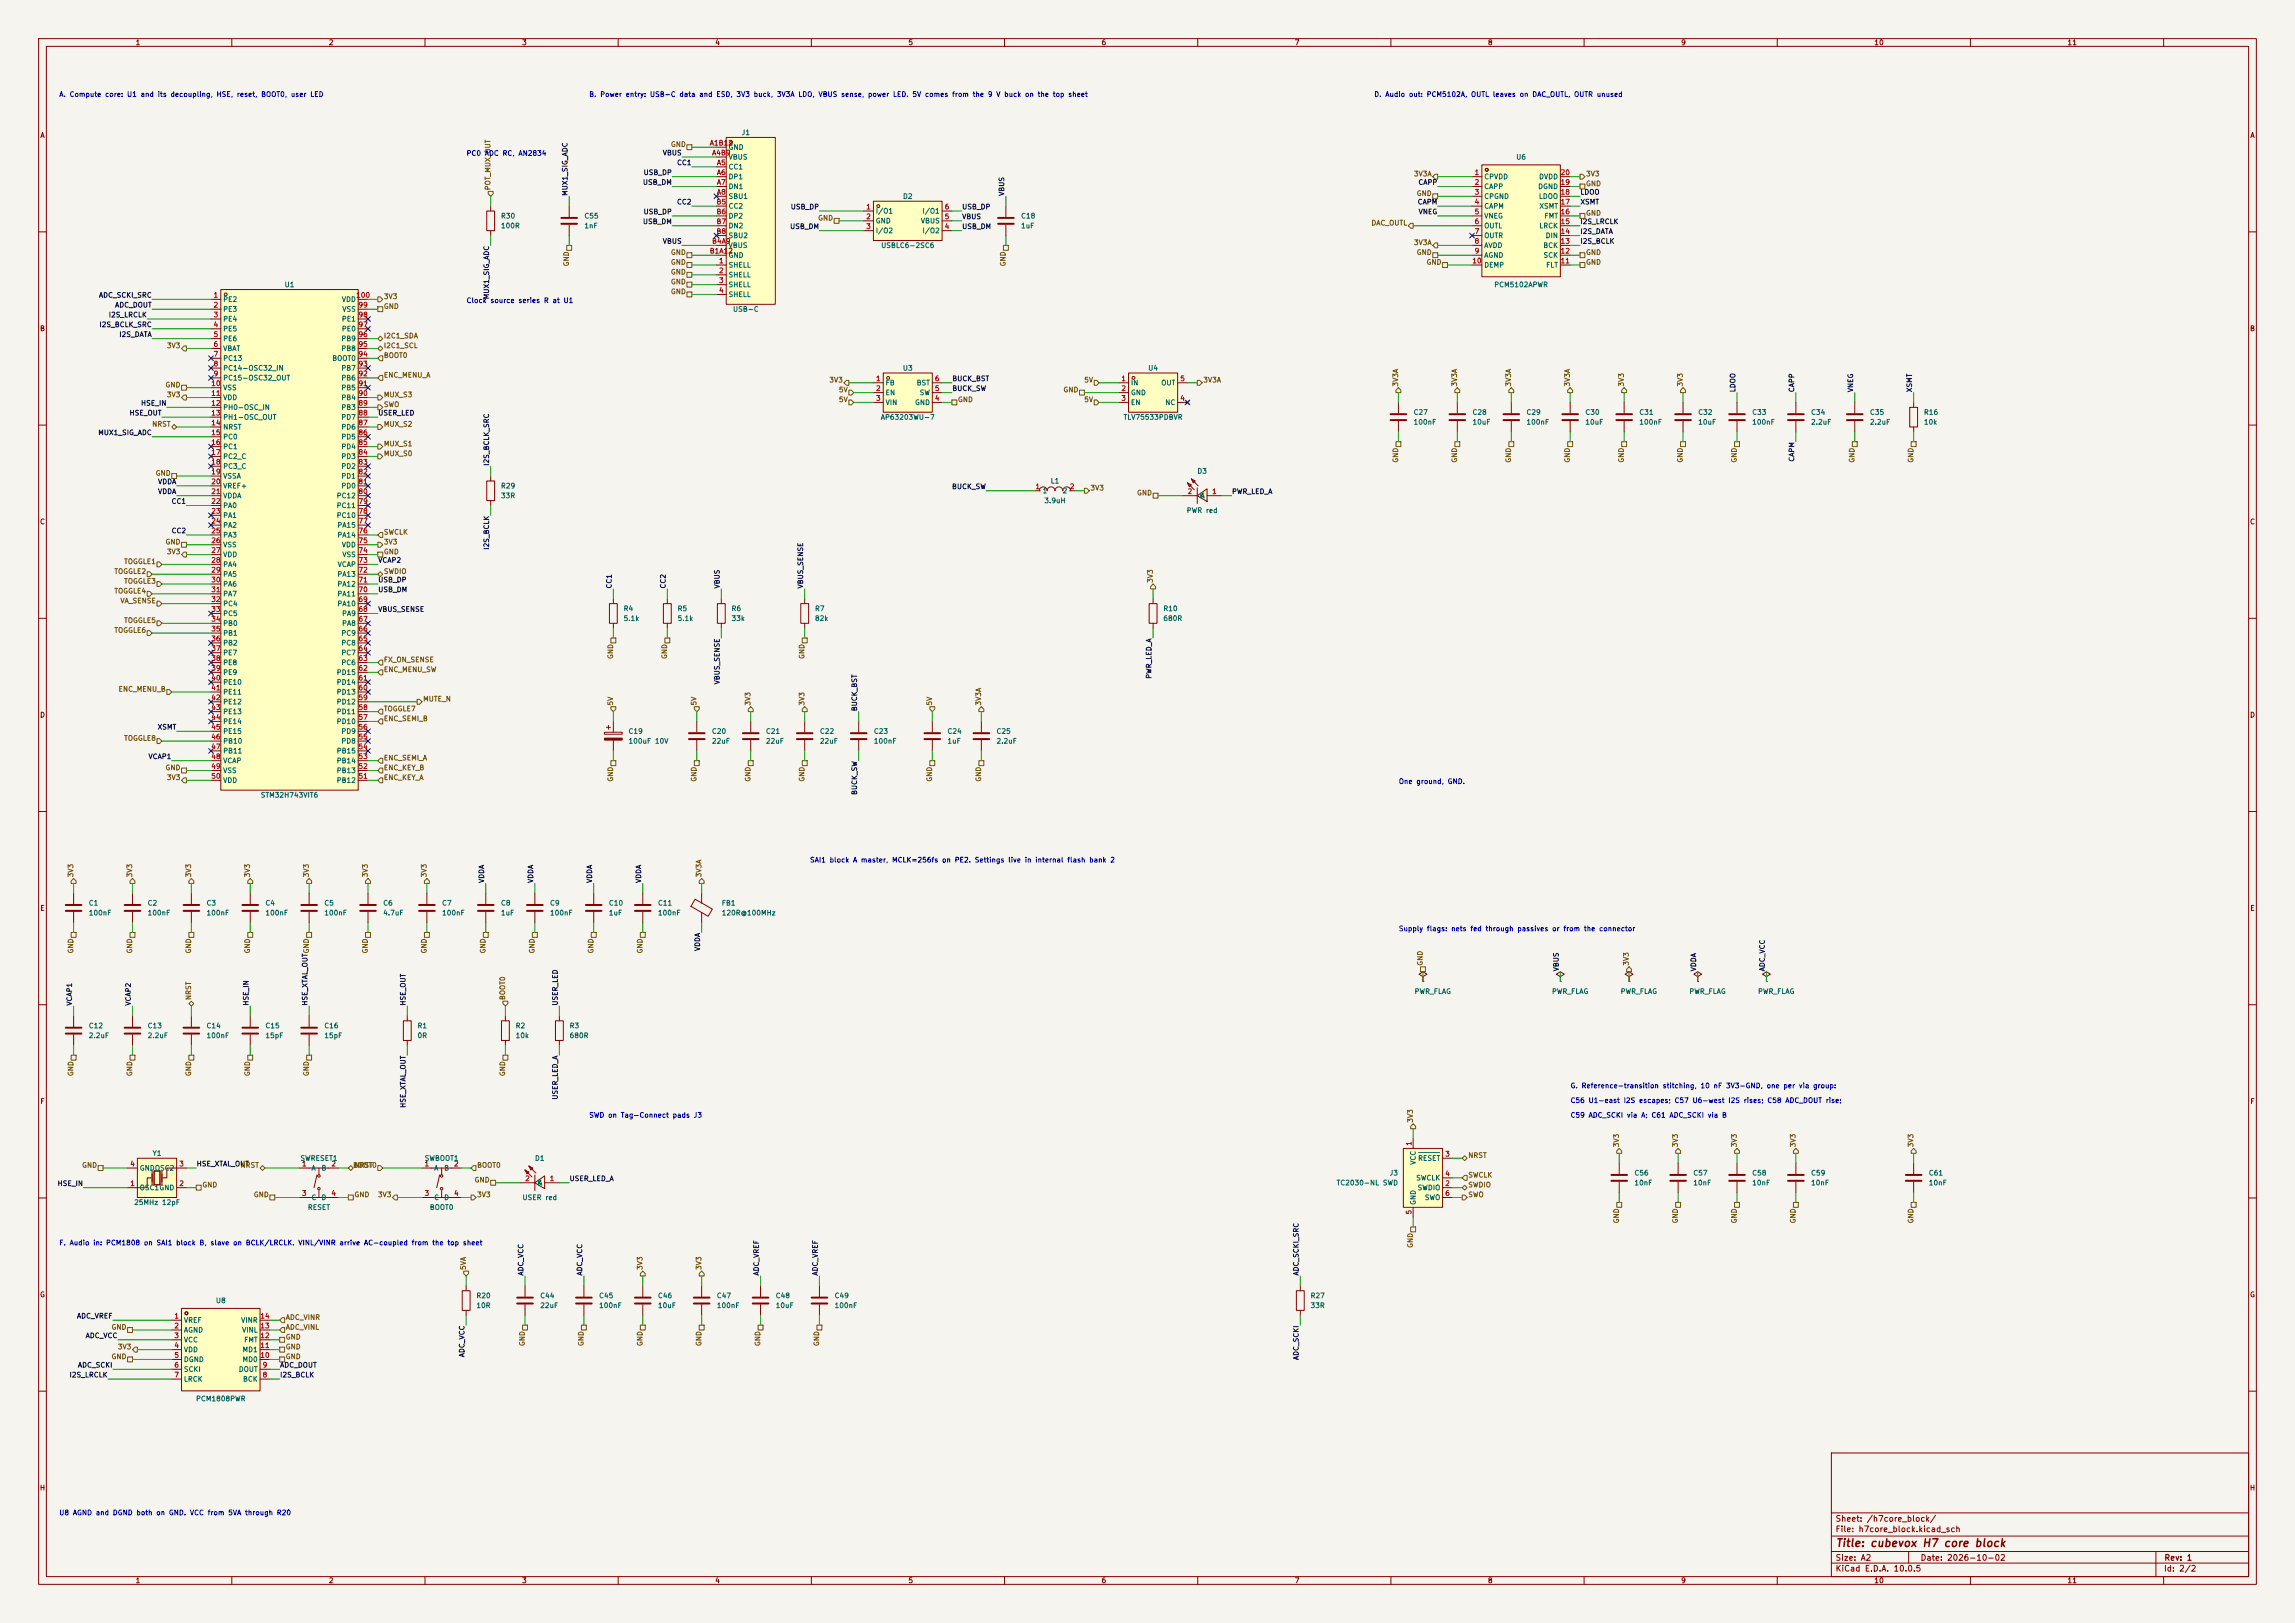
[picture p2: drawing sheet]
<svg xmlns="http://www.w3.org/2000/svg" width="594mm" height="420mm" viewBox="0 0 594 420" stroke-linecap="round" stroke-linejoin="round" font-family="sans-serif">
<defs><g id="words">
<text font-size="2" fill="#840000" x="475" y="400.8">Title: cubevox H7 core block</text>
<g font-size="1.5" fill="#840000">
<text x="475" y="394.1">Sheet: /h7core_block/</text>
<text x="475" y="396.8">File: h7core_block.kicad_sch</text>
<text x="475" y="407">KiCad E.D.A. 10.0.5</text>
<text x="475" y="404.2">Size: A2</text>
<text x="497" y="404.2">Date: 2026-10-02</text>
<text x="560" y="407">Id: 2/2</text>
<text x="560.1" y="404.2">Rev: 1</text>
</g>
<g font-size="1.3" fill="#840000">
<text x="35" y="12">1</text>
<text x="85" y="12">2</text>
<text x="135" y="12">3</text>
<text x="185" y="12">4</text>
<text x="235" y="12">5</text>
<text x="285" y="12">6</text>
<text x="335" y="12">7</text>
<text x="385" y="12">8</text>
<text x="435" y="12">9</text>
<text x="485" y="12">10</text>
<text x="535" y="12">11</text>
<text x="10.3" y="36">A</text>
<text x="582.3" y="36">A</text>
<text x="10.2" y="86">B</text>
<text x="582.2" y="86">B</text>
<text x="10.2" y="136">C</text>
<text x="582.2" y="136">C</text>
<text x="10.2" y="186">D</text>
<text x="582.2" y="186">D</text>
<text x="10.3" y="236">E</text>
<text x="582.3" y="236">E</text>
<text x="10.3" y="286">F</text>
<text x="582.3" y="286">F</text>
<text x="10.2" y="336">G</text>
<text x="582.2" y="336">G</text>
<text x="10.2" y="386">H</text>
<text x="582.2" y="386">H</text>
<text x="35" y="410">1</text>
<text x="85" y="410">2</text>
<text x="135" y="410">3</text>
<text x="185" y="410">4</text>
<text x="235" y="410">5</text>
<text x="285" y="410">6</text>
<text x="335" y="410">7</text>
<text x="385" y="410">8</text>
<text x="435" y="410">9</text>
<text x="485" y="410">10</text>
<text x="535" y="410">11</text>
</g>
<g font-size="1.3" fill="#0000c2">
<text x="15.2" y="25.4">A. Compute core: U1 and its decoupling, HSE, reset, BOOT0, user LED</text>
<text x="152.4" y="25.4">B. Power entry: USB-C data and ESD, 3V3 buck, 3V3A LDO, VBUS sense, power LED. 5V comes from the 9 V buck on the top sheet</text>
<text x="355.6" y="25.4">D. Audio out: PCM5102A, OUTL leaves on DAC_OUTL, OUTR unused</text>
<text x="120.6" y="40.6">PC0 ADC RC, AN2834</text>
<text x="120.6" y="78.7">Clock source series R at U1</text>
<text x="361.9" y="203.2">One ground, GND.</text>
<text x="209.5" y="223.5">SAI1 block A master, MCLK=256fs on PE2. Settings live in internal flash bank 2</text>
<text x="361.9" y="241.3">Supply flags: nets fed through passives or from the connector</text>
<text x="406.4" y="281.9">G. Reference-transition stitching, 10 nF 3V3-GND, one per via group:</text>
<text x="406.4" y="285.7">C56 U1-east I2S escapes; C57 U6-west I2S rises; C58 ADC_DOUT rise;</text>
<text x="152.4" y="289.5">SWD on Tag-Connect pads J3</text>
<text x="406.4" y="289.5">C59 ADC_SCKI via A; C61 ADC_SCKI via B</text>
<text x="15.2" y="322.6">F. Audio in: PCM1808 on SAI1 block B, slave on BCLK/LRCLK. VINL/VINR arrive AC-coupled from the top sheet</text>
<text x="15.2" y="392.4">U8 AGND and DGND both on GND. VCC from 5VA through R20</text>
</g>
<g font-size="1.3" fill="#006464">
<text x="191.8" y="35.3">J1</text>
<text x="188.4" y="39.1">GND</text>
<text x="188.4" y="41.6">VBUS</text>
<text x="392.3" y="41.6">U6</text>
<text x="188.4" y="44.1">CC1</text>
<text x="188.4" y="46.7">DP1</text>
<text x="384" y="46.7">CPVDD</text>
<text x="398.2" y="46.7">DVDD</text>
<text x="188.4" y="49.2">DN1</text>
<text x="188.4" y="51.8">SBU1</text>
<text x="233.6" y="51.8">D2</text>
<text x="384" y="49.2">CAPP</text>
<text x="384" y="51.8">CPGND</text>
<text x="398" y="49.2">DGND</text>
<text x="398.2" y="51.8">LDOO</text>
<text x="129.5" y="56.8">R30</text>
<text x="129.5" y="59.4">100R</text>
<text x="151.1" y="56.8">C55</text>
<text x="151.1" y="59.4">1nF</text>
<text x="188.4" y="54.3">CC2</text>
<text x="188.4" y="56.8">DP2</text>
<text x="188.4" y="59.4">DN2</text>
<text x="226.5" y="55.6">I/O1</text>
<text x="226.5" y="58.1">GND</text>
<text x="238.2" y="58.1">VBUS</text>
<text x="238.6" y="55.6">I/O1</text>
<text x="264.1" y="56.8">C18</text>
<text x="264.1" y="59.4">1uF</text>
<text x="384" y="54.3">CAPM</text>
<text x="384" y="56.8">VNEG</text>
<text x="384" y="59.4">OUTL</text>
<text x="398.3" y="59.4">LRCK</text>
<text x="398.3" y="54.3">XSMT</text>
<text x="399.6" y="56.8">FMT</text>
<text x="188.4" y="64.5">VBUS</text>
<text x="188.4" y="61.9">SBU2</text>
<text x="226.5" y="60.7">I/O2</text>
<text x="227.9" y="64.5">USBLC6-2SC6</text>
<text x="238.6" y="60.7">I/O2</text>
<text x="384" y="61.9">OUTR</text>
<text x="384" y="64.5">AVDD</text>
<text x="399.3" y="64.5">BCK</text>
<text x="399.9" y="61.9">DIN</text>
<text x="188.4" y="69.5">SHELL</text>
<text x="188.4" y="67">GND</text>
<text x="384" y="67">AGND</text>
<text x="384" y="69.5">DEMP</text>
<text x="399.4" y="67">SCK</text>
<text x="400" y="69.5">FLT</text>
<text x="73.5" y="74.6">U1</text>
<text x="188.4" y="72.1">SHELL</text>
<text x="188.4" y="74.6">SHELL</text>
<text x="188.4" y="77.2">SHELL</text>
<text x="386.6" y="74.6">PCM5102APWR</text>
<text x="57.6" y="78.4">PE2</text>
<text x="57.6" y="81">PE3</text>
<text x="57.6" y="83.5">PE4</text>
<text x="88.3" y="78.4">VDD</text>
<text x="88.3" y="83.5">PE1</text>
<text x="88.5" y="81">VSS</text>
<text x="189.6" y="81">USB-C</text>
<text x="57.6" y="86.1">PE5</text>
<text x="57.6" y="88.6">PE6</text>
<text x="88.2" y="88.6">PB9</text>
<text x="88.3" y="86.1">PE0</text>
<text x="57.6" y="91.1">VBAT</text>
<text x="57.6" y="93.7">PC13</text>
<text x="85.9" y="93.7">BOOT0</text>
<text x="88.2" y="91.1">PB8</text>
<text x="57.6" y="96.2">PC14-OSC32_IN</text>
<text x="57.6" y="98.8">PC15-OSC32_OUT</text>
<text x="57.6" y="101.3">VSS</text>
<text x="88.2" y="101.3">PB5</text>
<text x="88.2" y="98.8">PB6</text>
<text x="88.2" y="96.2">PB7</text>
<text x="229.1" y="100">FB</text>
<text x="233.6" y="96.2">U3</text>
<text x="237.1" y="100">BST</text>
<text x="292.6" y="100">IN</text>
<text x="297.1" y="96.2">U4</text>
<text x="300.4" y="100">OUT</text>
<text x="57.6" y="103.8">VDD</text>
<text x="57.6" y="106.4">PH0-OSC_IN</text>
<text x="88.2" y="106.4">PB3</text>
<text x="88.2" y="103.8">PB4</text>
<text x="229.1" y="102.6">EN</text>
<text x="229.1" y="105.1">VIN</text>
<text x="236.7" y="105.1">GND</text>
<text x="237.9" y="102.6">SW</text>
<text x="292.6" y="102.6">GND</text>
<text x="292.6" y="105.1">EN</text>
<text x="301.5" y="105.1">NC</text>
<text x="365.7" y="107.6">C27</text>
<text x="381" y="107.6">C28</text>
<text x="395" y="107.6">C29</text>
<text x="410.2" y="107.6">C30</text>
<text x="424.2" y="107.6">C31</text>
<text x="439.4" y="107.6">C32</text>
<text x="453.4" y="107.6">C33</text>
<text x="468.6" y="107.6">C34</text>
<text x="483.9" y="107.6">C35</text>
<text x="497.8" y="107.6">R16</text>
<text x="57.6" y="108.9">PH1-OSC_OUT</text>
<text x="57.6" y="111.5">NRST</text>
<text x="57.6" y="114">PC0</text>
<text x="88.2" y="114">PD5</text>
<text x="88.2" y="111.5">PD6</text>
<text x="88.2" y="108.9">PD7</text>
<text x="227.8" y="108.9">AP63203WU-7</text>
<text x="290.7" y="108.9">TLV75533PDBVR</text>
<text x="365.7" y="110.2">100nF</text>
<text x="381" y="110.2">10uF</text>
<text x="395" y="110.2">100nF</text>
<text x="410.2" y="110.2">10uF</text>
<text x="424.2" y="110.2">100nF</text>
<text x="439.4" y="110.2">10uF</text>
<text x="453.4" y="110.2">100nF</text>
<text x="468.6" y="110.2">2.2uF</text>
<text x="483.9" y="110.2">2.2uF</text>
<text x="497.8" y="110.2">10k</text>
<text x="57.6" y="116.5">PC1</text>
<text x="57.6" y="119.1">PC2_C</text>
<text x="88.2" y="119.1">PD3</text>
<text x="88.2" y="116.5">PD4</text>
<text x="57.6" y="121.6">PC3_C</text>
<text x="57.6" y="124.2">VSSA</text>
<text x="88.2" y="124.2">PD1</text>
<text x="88.2" y="121.6">PD2</text>
<text x="271.8" y="125.4">L1</text>
<text x="309.8" y="122.9">D3</text>
<text x="57.6" y="126.7">VREF+</text>
<text x="57.6" y="129.2">VDDA</text>
<text x="57.6" y="131.8">PA0</text>
<text x="87" y="131.8">PC11</text>
<text x="87" y="129.2">PC12</text>
<text x="88.2" y="126.7">PD0</text>
<text x="129.5" y="126.7">R29</text>
<text x="129.5" y="129.2">33R</text>
<text x="269.7" y="128">1</text>
<text x="270.2" y="130.5">3.9uH</text>
<text x="274.9" y="128">2</text>
<text x="310.4" y="129.2">K</text>
<text x="310.6" y="129.2">A</text>
<text x="57.6" y="134.3">PA1</text>
<text x="57.6" y="136.9">PA2</text>
<text x="87" y="134.3">PC10</text>
<text x="87.2" y="136.9">PA15</text>
<text x="307" y="133">PWR red</text>
<text x="57.6" y="139.4">PA3</text>
<text x="57.6" y="141.9">VSS</text>
<text x="87.2" y="139.4">PA14</text>
<text x="88.3" y="141.9">VDD</text>
<text x="57.6" y="144.5">VDD</text>
<text x="57.6" y="147">PA4</text>
<text x="57.6" y="149.6">PA5</text>
<text x="87.2" y="149.6">PA13</text>
<text x="87.3" y="147">VCAP</text>
<text x="88.5" y="144.5">VSS</text>
<text x="57.6" y="152.1">PA6</text>
<text x="57.6" y="154.6">PA7</text>
<text x="87.2" y="154.6">PA11</text>
<text x="87.2" y="152.1">PA12</text>
<text x="57.6" y="157.2">PC4</text>
<text x="57.6" y="159.7">PC5</text>
<text x="87.2" y="157.2">PA10</text>
<text x="88.4" y="159.7">PA9</text>
<text x="161.3" y="158.4">R4</text>
<text x="161.3" y="161">5.1k</text>
<text x="175.2" y="158.4">R5</text>
<text x="175.2" y="161">5.1k</text>
<text x="189.2" y="158.4">R6</text>
<text x="189.2" y="161">33k</text>
<text x="210.8" y="158.4">R7</text>
<text x="210.8" y="161">82k</text>
<text x="301" y="158.4">R10</text>
<text x="301" y="161">680R</text>
<text x="57.6" y="162.3">PB0</text>
<text x="57.6" y="164.8">PB1</text>
<text x="57.6" y="167.3">PB2</text>
<text x="88.2" y="167.3">PC8</text>
<text x="88.2" y="164.8">PC9</text>
<text x="88.4" y="162.3">PA8</text>
<text x="57.6" y="169.9">PE7</text>
<text x="57.6" y="172.4">PE8</text>
<text x="88.2" y="172.4">PC6</text>
<text x="88.2" y="169.9">PC7</text>
<text x="57.6" y="175">PE9</text>
<text x="57.6" y="177.5">PE10</text>
<text x="87" y="177.5">PD14</text>
<text x="87" y="175">PD15</text>
<text x="57.6" y="180">PE11</text>
<text x="57.6" y="182.6">PE12</text>
<text x="57.6" y="185.1">PE13</text>
<text x="87" y="185.1">PD11</text>
<text x="87" y="182.6">PD12</text>
<text x="87" y="180">PD13</text>
<text x="57.6" y="187.7">PE14</text>
<text x="57.6" y="190.2">PE15</text>
<text x="87" y="187.7">PD10</text>
<text x="88.2" y="190.2">PD9</text>
<text x="162.5" y="190.2">C19</text>
<text x="184.1" y="190.2">C20</text>
<text x="198.1" y="190.2">C21</text>
<text x="212.1" y="190.2">C22</text>
<text x="226" y="190.2">C23</text>
<text x="245.1" y="190.2">C24</text>
<text x="257.8" y="190.2">C25</text>
<text x="57.6" y="192.7">PB10</text>
<text x="57.6" y="195.3">PB11</text>
<text x="57.6" y="197.8">VCAP</text>
<text x="87" y="197.8">PB14</text>
<text x="87" y="195.3">PB15</text>
<text x="88.2" y="192.7">PD8</text>
<text x="162.5" y="192.7">100uF 10V</text>
<text x="184.1" y="192.7">22uF</text>
<text x="198.1" y="192.7">22uF</text>
<text x="212.1" y="192.7">22uF</text>
<text x="226" y="192.7">100nF</text>
<text x="245.1" y="192.7">1uF</text>
<text x="257.8" y="192.7">2.2uF</text>
<text x="57.6" y="200.4">VSS</text>
<text x="57.6" y="202.9">VDD</text>
<text x="87" y="202.9">PB12</text>
<text x="87" y="200.4">PB13</text>
<text x="67.4" y="206.7">STM32H743VIT6</text>
<text x="22.8" y="234.6">C1</text>
<text x="22.8" y="237.2">100nF</text>
<text x="38.1" y="234.6">C2</text>
<text x="38.1" y="237.2">100nF</text>
<text x="53.3" y="234.6">C3</text>
<text x="53.3" y="237.2">100nF</text>
<text x="68.6" y="234.6">C4</text>
<text x="68.6" y="237.2">100nF</text>
<text x="83.8" y="234.6">C5</text>
<text x="83.8" y="237.2">100nF</text>
<text x="99" y="234.6">C6</text>
<text x="99" y="237.2">4.7uF</text>
<text x="114.3" y="234.6">C7</text>
<text x="114.3" y="237.2">100nF</text>
<text x="129.5" y="234.6">C8</text>
<text x="129.5" y="237.2">1uF</text>
<text x="142.2" y="234.6">C9</text>
<text x="142.2" y="237.2">100nF</text>
<text x="157.5" y="234.6">C10</text>
<text x="157.5" y="237.2">1uF</text>
<text x="170.2" y="234.6">C11</text>
<text x="170.2" y="237.2">100nF</text>
<text x="186.7" y="234.6">FB1</text>
<text x="186.7" y="237.2">120R@100MHz</text>
<text x="366" y="257.5">PWR_FLAG</text>
<text x="401.6" y="257.5">PWR_FLAG</text>
<text x="419.3" y="257.5">PWR_FLAG</text>
<text x="437.1" y="257.5">PWR_FLAG</text>
<text x="454.9" y="257.5">PWR_FLAG</text>
<text x="22.8" y="266.4">C12</text>
<text x="22.8" y="268.9">2.2uF</text>
<text x="38.1" y="266.4">C13</text>
<text x="38.1" y="268.9">2.2uF</text>
<text x="53.3" y="266.4">C14</text>
<text x="53.3" y="268.9">100nF</text>
<text x="68.6" y="266.4">C15</text>
<text x="68.6" y="268.9">15pF</text>
<text x="83.8" y="266.4">C16</text>
<text x="83.8" y="268.9">15pF</text>
<text x="107.9" y="266.4">R1</text>
<text x="107.9" y="268.9">0R</text>
<text x="133.3" y="266.4">R2</text>
<text x="133.3" y="268.9">10k</text>
<text x="147.3" y="266.4">R3</text>
<text x="147.3" y="268.9">680R</text>
<text x="39.4" y="299.4">Y1</text>
<text x="36" y="303.2">GND</text>
<text x="40" y="303.2">OSC2</text>
<text x="77.6" y="300.7">SWRESET1</text>
<text x="80.5" y="303.2">A</text>
<text x="83.1" y="303.2">B</text>
<text x="109.8" y="300.7">SWBOOT1</text>
<text x="112.2" y="303.2">A</text>
<text x="114.8" y="303.2">B</text>
<text x="138.3" y="300.7">D1</text>
<text x="359.5" y="304.5">J3</text>
<text x="366.4" y="305.8">SWCLK</text>
<text x="366.7" y="301.5" transform="rotate(-90 366.7 301.5)">VCC</text>
<text x="366.9" y="300.7">RESET</text>
<text x="422.9" y="304.5">C56</text>
<text x="438.1" y="304.5">C57</text>
<text x="453.4" y="304.5">C58</text>
<text x="468.6" y="304.5">C59</text>
<text x="499.1" y="304.5">C61</text>
<text x="36" y="308.3">OSC1GND</text>
<text x="80.5" y="310.8">C</text>
<text x="83.1" y="310.8">D</text>
<text x="112.2" y="310.8">C</text>
<text x="114.8" y="310.8">D</text>
<text x="135.1" y="310.8">USER red</text>
<text x="138.9" y="307">K</text>
<text x="139.1" y="307">A</text>
<text x="345.8" y="307">TC2030-NL SWD</text>
<text x="366.7" y="311.9" transform="rotate(-90 366.7 311.9)">GND</text>
<text x="366.8" y="308.3">SWDIO</text>
<text x="368.7" y="310.8">SWO</text>
<text x="422.9" y="307">10nF</text>
<text x="438.1" y="307">10nF</text>
<text x="453.4" y="307">10nF</text>
<text x="468.6" y="307">10nF</text>
<text x="499.1" y="307">10nF</text>
<text x="34.6" y="312.1">25MHz 12pF</text>
<text x="79.6" y="313.4">RESET</text>
<text x="111.1" y="313.4">BOOT0</text>
<text x="55.8" y="337.5">U8</text>
<text x="123.2" y="336.2">R20</text>
<text x="123.2" y="338.8">10R</text>
<text x="139.7" y="336.2">C44</text>
<text x="139.7" y="338.8">22uF</text>
<text x="154.9" y="336.2">C45</text>
<text x="154.9" y="338.8">100nF</text>
<text x="170.2" y="336.2">C46</text>
<text x="170.2" y="338.8">10uF</text>
<text x="185.4" y="336.2">C47</text>
<text x="185.4" y="338.8">100nF</text>
<text x="200.6" y="336.2">C48</text>
<text x="200.6" y="338.8">10uF</text>
<text x="215.9" y="336.2">C49</text>
<text x="215.9" y="338.8">100nF</text>
<text x="339.1" y="336.2">R27</text>
<text x="339.1" y="338.8">33R</text>
<text x="47.5" y="342.6">VREF</text>
<text x="47.5" y="345.1">AGND</text>
<text x="47.5" y="347.7">VCC</text>
<text x="62.3" y="342.6">VINR</text>
<text x="62.5" y="345.1">VINL</text>
<text x="63.1" y="347.7">FMT</text>
<text x="47.5" y="350.2">VDD</text>
<text x="47.5" y="352.8">DGND</text>
<text x="62.6" y="352.8">MD0</text>
<text x="62.6" y="350.2">MD1</text>
<text x="47.5" y="355.3">SCKI</text>
<text x="47.5" y="357.8">LRCK</text>
<text x="61.7" y="355.3">DOUT</text>
<text x="62.8" y="357.8">BCK</text>
<text x="50.6" y="362.9">PCM1808PWR</text>
</g>
<g font-size="1.3" fill="#0f0f0f">
<text x="171.4" y="40.5">VBUS</text>
<text x="166.4" y="45.6">USB_DP</text>
<text x="175.1" y="43.1">CC1</text>
<text x="147.2" y="50.8" transform="rotate(-90 147.2 50.8)">MUX1_SIG_ADC</text>
<text x="166.3" y="48.1">USB_DM</text>
<text x="175.1" y="53.2">CC2</text>
<text x="260.2" y="50.8" transform="rotate(-90 260.2 50.8)">VBUS</text>
<text x="366.8" y="53.2">CAPM</text>
<text x="367" y="48.1">CAPP</text>
<text x="408.9" y="53.2">XSMT</text>
<text x="408.9" y="50.7">LDOO</text>
<text x="166.3" y="58.3">USB_DM</text>
<text x="166.4" y="55.8">USB_DP</text>
<text x="204.4" y="59.6">USB_DM</text>
<text x="204.5" y="54.5">USB_DP</text>
<text x="248.9" y="54.5">USB_DP</text>
<text x="248.9" y="59.6">USB_DM</text>
<text x="248.9" y="57">VBUS</text>
<text x="367" y="55.8">VNEG</text>
<text x="408.9" y="58.3">I2S_LRCLK</text>
<text x="171.4" y="63.4">VBUS</text>
<text x="408.9" y="63.4">I2S_BCLK</text>
<text x="408.9" y="60.8">I2S_DATA</text>
<text x="25.5" y="77.3">ADC_SCKI_SRC</text>
<text x="126.9" y="77.6" transform="rotate(-90 126.9 77.6)">MUX1_SIG_ADC</text>
<text x="28" y="82.4">I2S_LRCLK</text>
<text x="29.6" y="79.9">ADC_DOUT</text>
<text x="25.6" y="85">I2S_BCLK_SRC</text>
<text x="30.7" y="87.5">I2S_DATA</text>
<text x="246.4" y="101.5">BUCK_SW</text>
<text x="246.4" y="98.9">BUCK_BST</text>
<text x="449.5" y="101.6" transform="rotate(-90 449.5 101.6)">LDOO</text>
<text x="464.7" y="101.6" transform="rotate(-90 464.7 101.6)">CAPP</text>
<text x="479.9" y="101.6" transform="rotate(-90 479.9 101.6)">VNEG</text>
<text x="495.2" y="101.6" transform="rotate(-90 495.2 101.6)">XSMT</text>
<text x="33.4" y="107.8">HSE_OUT</text>
<text x="36.4" y="105.3">HSE_IN</text>
<text x="97.8" y="107.8">USER_LED</text>
<text x="25.3" y="112.9">MUX1_SIG_ADC</text>
<text x="464.7" y="119.6" transform="rotate(-90 464.7 119.6)">CAPM</text>
<text x="40.8" y="125.6">VDDA</text>
<text x="126.9" y="120.7" transform="rotate(-90 126.9 120.7)">I2S_BCLK_SRC</text>
<text x="40.8" y="128.1">VDDA</text>
<text x="44.3" y="130.7">CC1</text>
<text x="246.3" y="126.9">BUCK_SW</text>
<text x="318.7" y="128.1">PWR_LED_A</text>
<text x="44.3" y="138.3">CC2</text>
<text x="126.9" y="142.4" transform="rotate(-90 126.9 142.4)">I2S_BCLK</text>
<text x="97.8" y="145.9">VCAP2</text>
<text x="97.8" y="151">USB_DP</text>
<text x="97.8" y="153.5">USB_DM</text>
<text x="158.6" y="152.4" transform="rotate(-90 158.6 152.4)">CC1</text>
<text x="172.6" y="152.4" transform="rotate(-90 172.6 152.4)">CC2</text>
<text x="186.6" y="152.4" transform="rotate(-90 186.6 152.4)">VBUS</text>
<text x="208.2" y="152.4" transform="rotate(-90 208.2 152.4)">VBUS_SENSE</text>
<text x="97.8" y="158.6">VBUS_SENSE</text>
<text x="186.6" y="177.2" transform="rotate(-90 186.6 177.2)">VBUS_SENSE</text>
<text x="298.3" y="175.8" transform="rotate(-90 298.3 175.8)">PWR_LED_A</text>
<text x="222.1" y="184.2" transform="rotate(-90 222.1 184.2)">BUCK_BST</text>
<text x="40.7" y="189.1">XSMT</text>
<text x="38.3" y="196.7">VCAP1</text>
<text x="222.1" y="205.8" transform="rotate(-90 222.1 205.8)">BUCK_SW</text>
<text x="125.6" y="228.6" transform="rotate(-90 125.6 228.6)">VDDA</text>
<text x="138.3" y="228.6" transform="rotate(-90 138.3 228.6)">VDDA</text>
<text x="153.5" y="228.6" transform="rotate(-90 153.5 228.6)">VDDA</text>
<text x="166.2" y="228.6" transform="rotate(-90 166.2 228.6)">VDDA</text>
<text x="181.5" y="246.2" transform="rotate(-90 181.5 246.2)">VDDA</text>
<text x="403.7" y="251.5" transform="rotate(-90 403.7 251.5)">VBUS</text>
<text x="439.3" y="251.5" transform="rotate(-90 439.3 251.5)">VDDA</text>
<text x="457.1" y="251.5" transform="rotate(-90 457.1 251.5)">ADC_VCC</text>
<text x="18.9" y="260.4" transform="rotate(-90 18.9 260.4)">VCAP1</text>
<text x="34.2" y="260.4" transform="rotate(-90 34.2 260.4)">VCAP2</text>
<text x="64.6" y="260.4" transform="rotate(-90 64.6 260.4)">HSE_IN</text>
<text x="79.9" y="260.4" transform="rotate(-90 79.9 260.4)">HSE_XTAL_OUT</text>
<text x="105.3" y="260.4" transform="rotate(-90 105.3 260.4)">HSE_OUT</text>
<text x="144.7" y="260.4" transform="rotate(-90 144.7 260.4)">USER_LED</text>
<text x="105.3" y="286.8" transform="rotate(-90 105.3 286.8)">HSE_XTAL_OUT</text>
<text x="144.7" y="284.7" transform="rotate(-90 144.7 284.7)">USER_LED_A</text>
<text x="50.8" y="302.1">HSE_XTAL_OUT</text>
<text x="147.3" y="305.9">USER_LED_A</text>
<text x="14.8" y="307.2">HSE_IN</text>
<text x="135.8" y="330.2" transform="rotate(-90 135.8 330.2)">ADC_VCC</text>
<text x="151" y="330.2" transform="rotate(-90 151 330.2)">ADC_VCC</text>
<text x="196.7" y="330.2" transform="rotate(-90 196.7 330.2)">ADC_VREF</text>
<text x="212" y="330.2" transform="rotate(-90 212 330.2)">ADC_VREF</text>
<text x="336.4" y="330.2" transform="rotate(-90 336.4 330.2)">ADC_SCKI_SRC</text>
<text x="19.8" y="341.5">ADC_VREF</text>
<text x="22" y="346.6">ADC_VCC</text>
<text x="120.5" y="351.4" transform="rotate(-90 120.5 351.4)">ADC_VCC</text>
<text x="336.4" y="352.1" transform="rotate(-90 336.4 352.1)">ADC_SCKI</text>
<text x="17.9" y="356.7">I2S_LRCLK</text>
<text x="20" y="354.2">ADC_SCKI</text>
<text x="72.4" y="356.7">I2S_BCLK</text>
<text x="72.4" y="354.2">ADC_DOUT</text>
</g>
<g font-size="1.3" fill="#725600">
<text x="173.5" y="38.3">GND</text>
<text x="365.8" y="45.9">3V3A</text>
<text x="410.4" y="45.9">3V3</text>
<text x="127.2" y="49.4" transform="rotate(-90 127.2 49.4)">POT_MUX_OUT</text>
<text x="366.6" y="51">GND</text>
<text x="410.4" y="48.5">GND</text>
<text x="211.6" y="57.4">GND</text>
<text x="354.8" y="58.6">DAC_OUTL</text>
<text x="410.4" y="56.1">GND</text>
<text x="365.8" y="63.7">3V3A</text>
<text x="147.5" y="69.1" transform="rotate(-90 147.5 69.1)">GND</text>
<text x="173.5" y="66.3">GND</text>
<text x="173.5" y="71.3">GND</text>
<text x="173.5" y="68.8">GND</text>
<text x="260.6" y="69.1" transform="rotate(-90 260.6 69.1)">GND</text>
<text x="366.6" y="66.3">GND</text>
<text x="369.1" y="68.8">GND</text>
<text x="410.4" y="66.3">GND</text>
<text x="410.4" y="68.8">GND</text>
<text x="99.2" y="77.7">3V3</text>
<text x="173.5" y="76.4">GND</text>
<text x="173.5" y="73.9">GND</text>
<text x="99.2" y="80.2">GND</text>
<text x="99.2" y="87.9">I2C1_SDA</text>
<text x="43.1" y="90.4">3V3</text>
<text x="99.2" y="92.9">BOOT0</text>
<text x="99.2" y="90.4">I2C1_SCL</text>
<text x="42.7" y="100.6">GND</text>
<text x="99.2" y="98">ENC_MENU_A</text>
<text x="214.5" y="99.3">3V3</text>
<text x="217" y="101.8">5V</text>
<text x="275.1" y="101.8">GND</text>
<text x="280.5" y="99.3">5V</text>
<text x="311.3" y="99.3">3V3A</text>
<text x="362.2" y="100.2" transform="rotate(-90 362.2 100.2)">3V3A</text>
<text x="377.4" y="100.2" transform="rotate(-90 377.4 100.2)">3V3A</text>
<text x="391.4" y="100.2" transform="rotate(-90 391.4 100.2)">3V3A</text>
<text x="406.6" y="100.2" transform="rotate(-90 406.6 100.2)">3V3A</text>
<text x="420.6" y="100.2" transform="rotate(-90 420.6 100.2)">3V3</text>
<text x="435.8" y="100.2" transform="rotate(-90 435.8 100.2)">3V3</text>
<text x="43.1" y="103.1">3V3</text>
<text x="99.2" y="105.6">SWO</text>
<text x="99.2" y="103.1">MUX_S3</text>
<text x="217" y="104.4">5V</text>
<text x="247.8" y="104.4">GND</text>
<text x="280.5" y="104.4">5V</text>
<text x="39.3" y="110.7">NRST</text>
<text x="99.2" y="110.7">MUX_S2</text>
<text x="99.2" y="118.3">MUX_S0</text>
<text x="99.2" y="115.8">MUX_S1</text>
<text x="362.2" y="119.9" transform="rotate(-90 362.2 119.9)">GND</text>
<text x="377.4" y="119.9" transform="rotate(-90 377.4 119.9)">GND</text>
<text x="391.4" y="119.9" transform="rotate(-90 391.4 119.9)">GND</text>
<text x="406.6" y="119.9" transform="rotate(-90 406.6 119.9)">GND</text>
<text x="420.6" y="119.9" transform="rotate(-90 420.6 119.9)">GND</text>
<text x="435.8" y="119.9" transform="rotate(-90 435.8 119.9)">GND</text>
<text x="449.8" y="119.9" transform="rotate(-90 449.8 119.9)">GND</text>
<text x="480.3" y="119.9" transform="rotate(-90 480.3 119.9)">GND</text>
<text x="495.5" y="119.9" transform="rotate(-90 495.5 119.9)">GND</text>
<text x="40.2" y="123.4">GND</text>
<text x="282.1" y="127.2">3V3</text>
<text x="294.2" y="128.5">GND</text>
<text x="42.7" y="141.2">GND</text>
<text x="43.1" y="143.7">3V3</text>
<text x="99.2" y="138.7">SWCLK</text>
<text x="99.2" y="141.2">3V3</text>
<text x="99.2" y="143.7">GND</text>
<text x="29.5" y="148.8">TOGGLE2</text>
<text x="32" y="146.3">TOGGLE1</text>
<text x="99.2" y="148.8">SWDIO</text>
<text x="29.5" y="153.9">TOGGLE4</text>
<text x="32" y="151.4">TOGGLE3</text>
<text x="298.7" y="151" transform="rotate(-90 298.7 151)">3V3</text>
<text x="31" y="156.4">VA_SENSE</text>
<text x="32" y="161.5">TOGGLE5</text>
<text x="29.5" y="164.1">TOGGLE6</text>
<text x="99.2" y="171.7">FX_ON_SENSE</text>
<text x="159" y="170.7" transform="rotate(-90 159 170.7)">GND</text>
<text x="172.9" y="170.7" transform="rotate(-90 172.9 170.7)">GND</text>
<text x="208.5" y="170.7" transform="rotate(-90 208.5 170.7)">GND</text>
<text x="30.5" y="179.3">ENC_MENU_B</text>
<text x="99.2" y="174.2">ENC_MENU_SW</text>
<text x="99.2" y="184.4">TOGGLE7</text>
<text x="109.4" y="181.8">MUTE_N</text>
<text x="159" y="182.7" transform="rotate(-90 159 182.7)">5V</text>
<text x="180.6" y="182.7" transform="rotate(-90 180.6 182.7)">5V</text>
<text x="194.5" y="182.7" transform="rotate(-90 194.5 182.7)">3V3</text>
<text x="208.5" y="182.7" transform="rotate(-90 208.5 182.7)">3V3</text>
<text x="241.5" y="182.7" transform="rotate(-90 241.5 182.7)">5V</text>
<text x="254.2" y="182.7" transform="rotate(-90 254.2 182.7)">3V3A</text>
<text x="32" y="192">TOGGLE8</text>
<text x="99.2" y="186.9">ENC_SEMI_B</text>
<text x="99.2" y="197.1">ENC_SEMI_A</text>
<text x="42.7" y="199.6">GND</text>
<text x="43.1" y="202.2">3V3</text>
<text x="99.2" y="202.2">ENC_KEY_A</text>
<text x="99.2" y="199.6">ENC_KEY_B</text>
<text x="159" y="202.4" transform="rotate(-90 159 202.4)">GND</text>
<text x="180.6" y="202.4" transform="rotate(-90 180.6 202.4)">GND</text>
<text x="194.5" y="202.4" transform="rotate(-90 194.5 202.4)">GND</text>
<text x="208.5" y="202.4" transform="rotate(-90 208.5 202.4)">GND</text>
<text x="241.5" y="202.4" transform="rotate(-90 241.5 202.4)">GND</text>
<text x="254.2" y="202.4" transform="rotate(-90 254.2 202.4)">GND</text>
<text x="19.3" y="227.2" transform="rotate(-90 19.3 227.2)">3V3</text>
<text x="34.5" y="227.2" transform="rotate(-90 34.5 227.2)">3V3</text>
<text x="49.8" y="227.2" transform="rotate(-90 49.8 227.2)">3V3</text>
<text x="65" y="227.2" transform="rotate(-90 65 227.2)">3V3</text>
<text x="80.2" y="227.2" transform="rotate(-90 80.2 227.2)">3V3</text>
<text x="95.5" y="227.2" transform="rotate(-90 95.5 227.2)">3V3</text>
<text x="110.7" y="227.2" transform="rotate(-90 110.7 227.2)">3V3</text>
<text x="181.8" y="227.2" transform="rotate(-90 181.8 227.2)">3V3A</text>
<text x="19.3" y="246.9" transform="rotate(-90 19.3 246.9)">GND</text>
<text x="34.5" y="246.9" transform="rotate(-90 34.5 246.9)">GND</text>
<text x="49.8" y="246.9" transform="rotate(-90 49.8 246.9)">GND</text>
<text x="65" y="246.9" transform="rotate(-90 65 246.9)">GND</text>
<text x="80.2" y="246.9" transform="rotate(-90 80.2 246.9)">GND</text>
<text x="95.5" y="246.9" transform="rotate(-90 95.5 246.9)">GND</text>
<text x="110.7" y="246.9" transform="rotate(-90 110.7 246.9)">GND</text>
<text x="126" y="246.9" transform="rotate(-90 126 246.9)">GND</text>
<text x="138.7" y="246.9" transform="rotate(-90 138.7 246.9)">GND</text>
<text x="153.9" y="246.9" transform="rotate(-90 153.9 246.9)">GND</text>
<text x="166.6" y="246.9" transform="rotate(-90 166.6 246.9)">GND</text>
<text x="368.5" y="250" transform="rotate(-90 368.5 250)">GND</text>
<text x="421.9" y="250" transform="rotate(-90 421.9 250)">3V3</text>
<text x="49.8" y="258.9" transform="rotate(-90 49.8 258.9)">NRST</text>
<text x="131" y="258.9" transform="rotate(-90 131 258.9)">BOOT0</text>
<text x="19.3" y="278.6" transform="rotate(-90 19.3 278.6)">GND</text>
<text x="34.5" y="278.6" transform="rotate(-90 34.5 278.6)">GND</text>
<text x="49.8" y="278.6" transform="rotate(-90 49.8 278.6)">GND</text>
<text x="65" y="278.6" transform="rotate(-90 65 278.6)">GND</text>
<text x="80.2" y="278.6" transform="rotate(-90 80.2 278.6)">GND</text>
<text x="131" y="278.6" transform="rotate(-90 131 278.6)">GND</text>
<text x="366" y="290.7" transform="rotate(-90 366 290.7)">3V3</text>
<text x="379.9" y="299.9">NRST</text>
<text x="419.3" y="297" transform="rotate(-90 419.3 297)">3V3</text>
<text x="434.6" y="297" transform="rotate(-90 434.6 297)">3V3</text>
<text x="449.8" y="297" transform="rotate(-90 449.8 297)">3V3</text>
<text x="465" y="297" transform="rotate(-90 465 297)">3V3</text>
<text x="495.5" y="297" transform="rotate(-90 495.5 297)">3V3</text>
<text x="21.1" y="302.5">GND</text>
<text x="62.1" y="302.5">NRST</text>
<text x="91.3" y="302.5">BOOT0</text>
<text x="91.6" y="302.5">NRST</text>
<text x="123.4" y="302.5">BOOT0</text>
<text x="379.9" y="305">SWCLK</text>
<text x="52.2" y="307.6">GND</text>
<text x="65.6" y="310.1">GND</text>
<text x="91.6" y="310.1">GND</text>
<text x="97.7" y="310.1">3V3</text>
<text x="122.7" y="306.3">GND</text>
<text x="123.4" y="310.1">3V3</text>
<text x="379.9" y="307.6">SWDIO</text>
<text x="379.9" y="310.1">SWO</text>
<text x="419.3" y="316.7" transform="rotate(-90 419.3 316.7)">GND</text>
<text x="434.6" y="316.7" transform="rotate(-90 434.6 316.7)">GND</text>
<text x="449.8" y="316.7" transform="rotate(-90 449.8 316.7)">GND</text>
<text x="465" y="316.7" transform="rotate(-90 465 316.7)">GND</text>
<text x="495.5" y="316.7" transform="rotate(-90 495.5 316.7)">GND</text>
<text x="366" y="323.1" transform="rotate(-90 366 323.1)">GND</text>
<text x="120.9" y="328.8" transform="rotate(-90 120.9 328.8)">5VA</text>
<text x="166.6" y="328.8" transform="rotate(-90 166.6 328.8)">3V3</text>
<text x="181.8" y="328.8" transform="rotate(-90 181.8 328.8)">3V3</text>
<text x="73.8" y="341.9">ADC_VINR</text>
<text x="28.7" y="344.4">GND</text>
<text x="73.8" y="344.4">ADC_VINL</text>
<text x="73.8" y="346.9">GND</text>
<text x="28.7" y="352">GND</text>
<text x="30.4" y="349.5">3V3</text>
<text x="73.8" y="349.5">GND</text>
<text x="73.8" y="352">GND</text>
<text x="136.1" y="348.5" transform="rotate(-90 136.1 348.5)">GND</text>
<text x="151.4" y="348.5" transform="rotate(-90 151.4 348.5)">GND</text>
<text x="166.6" y="348.5" transform="rotate(-90 166.6 348.5)">GND</text>
<text x="181.8" y="348.5" transform="rotate(-90 181.8 348.5)">GND</text>
<text x="197.1" y="348.5" transform="rotate(-90 197.1 348.5)">GND</text>
<text x="212.3" y="348.5" transform="rotate(-90 212.3 348.5)">GND</text>
</g>
<g font-size="1.3" fill="#a90000">
<text x="183.6" y="38">A1B12</text>
<text x="184.2" y="40.5">A4B9</text>
<text x="185.4" y="43">A5</text>
<text x="185.4" y="45.6">A6</text>
<text x="381.5" y="45.6">1</text>
<text x="403.8" y="45.6">20</text>
<text x="185.3" y="53.2">B5</text>
<text x="185.4" y="48.1">A7</text>
<text x="185.4" y="50.7">A8</text>
<text x="381.5" y="48.1">2</text>
<text x="381.5" y="50.7">3</text>
<text x="381.5" y="53.2">4</text>
<text x="403.8" y="53.2">17</text>
<text x="403.8" y="50.7">18</text>
<text x="403.8" y="48.1">19</text>
<text x="185.3" y="55.7">B6</text>
<text x="185.3" y="58.3">B7</text>
<text x="224.1" y="54.5">1</text>
<text x="224.1" y="57">2</text>
<text x="224.1" y="59.6">3</text>
<text x="244.4" y="59.6">4</text>
<text x="244.4" y="57">5</text>
<text x="244.4" y="54.5">6</text>
<text x="381.5" y="55.7">5</text>
<text x="381.5" y="58.3">6</text>
<text x="403.8" y="58.3">15</text>
<text x="403.8" y="55.7">16</text>
<text x="183.6" y="65.9">B1A12</text>
<text x="184.2" y="63.4">B4A9</text>
<text x="185.3" y="60.8">B8</text>
<text x="381.5" y="60.8">7</text>
<text x="381.5" y="63.4">8</text>
<text x="381.5" y="65.9">9</text>
<text x="403.8" y="65.9">12</text>
<text x="403.8" y="63.4">13</text>
<text x="403.8" y="60.8">14</text>
<text x="186" y="68.4">1</text>
<text x="186" y="71">2</text>
<text x="380.9" y="68.4">10</text>
<text x="403.8" y="68.4">11</text>
<text x="55.1" y="77.3">1</text>
<text x="92" y="77.3">100</text>
<text x="186" y="73.5">3</text>
<text x="186" y="76.1">4</text>
<text x="55.1" y="79.9">2</text>
<text x="55.1" y="82.4">3</text>
<text x="92.6" y="82.4">98</text>
<text x="92.6" y="79.9">99</text>
<text x="55.1" y="85">4</text>
<text x="55.1" y="87.5">5</text>
<text x="92.6" y="87.5">96</text>
<text x="92.6" y="85">97</text>
<text x="55.1" y="90">6</text>
<text x="55.1" y="92.6">7</text>
<text x="55.1" y="95.1">8</text>
<text x="92.6" y="95.1">93</text>
<text x="92.6" y="92.6">94</text>
<text x="92.6" y="90">95</text>
<text x="54.5" y="100.2">10</text>
<text x="55.1" y="97.7">9</text>
<text x="92.6" y="100.2">91</text>
<text x="92.6" y="97.7">92</text>
<text x="226.6" y="98.9">1</text>
<text x="226.6" y="101.5">2</text>
<text x="241.8" y="101.5">5</text>
<text x="241.8" y="98.9">6</text>
<text x="290.1" y="98.9">1</text>
<text x="290.1" y="101.5">2</text>
<text x="305.3" y="98.9">5</text>
<text x="54.5" y="102.7">11</text>
<text x="54.5" y="105.3">12</text>
<text x="54.5" y="107.8">13</text>
<text x="92.6" y="107.8">88</text>
<text x="92.6" y="105.3">89</text>
<text x="92.6" y="102.7">90</text>
<text x="226.6" y="104">3</text>
<text x="241.8" y="104">4</text>
<text x="290.1" y="104">3</text>
<text x="305.3" y="104">4</text>
<text x="54.5" y="110.4">14</text>
<text x="54.5" y="112.9">15</text>
<text x="92.6" y="112.9">86</text>
<text x="92.6" y="110.4">87</text>
<text x="54.5" y="115.4">16</text>
<text x="54.5" y="118">17</text>
<text x="92.6" y="118">84</text>
<text x="92.6" y="115.4">85</text>
<text x="54.5" y="120.5">18</text>
<text x="54.5" y="123.1">19</text>
<text x="54.5" y="125.6">20</text>
<text x="92.6" y="125.6">81</text>
<text x="92.6" y="123.1">82</text>
<text x="92.6" y="120.5">83</text>
<text x="54.5" y="128.1">21</text>
<text x="54.5" y="130.7">22</text>
<text x="92.6" y="130.7">79</text>
<text x="92.6" y="128.1">80</text>
<text x="267.9" y="126.9">1</text>
<text x="276.8" y="126.9">2</text>
<text x="307.2" y="128.1">2</text>
<text x="313.6" y="128.1">1</text>
<text x="54.5" y="133.2">23</text>
<text x="54.5" y="135.8">24</text>
<text x="92.6" y="135.8">77</text>
<text x="92.6" y="133.2">78</text>
<text x="54.5" y="138.3">25</text>
<text x="54.5" y="140.8">26</text>
<text x="54.5" y="143.4">27</text>
<text x="92.6" y="143.4">74</text>
<text x="92.6" y="140.8">75</text>
<text x="92.6" y="138.3">76</text>
<text x="54.5" y="145.9">28</text>
<text x="54.5" y="148.5">29</text>
<text x="92.6" y="148.5">72</text>
<text x="92.6" y="145.9">73</text>
<text x="54.5" y="151">30</text>
<text x="54.5" y="153.5">31</text>
<text x="92.6" y="153.5">70</text>
<text x="92.6" y="151">71</text>
<text x="54.5" y="156.1">32</text>
<text x="54.5" y="158.6">33</text>
<text x="54.5" y="161.2">34</text>
<text x="92.6" y="161.2">67</text>
<text x="92.6" y="158.6">68</text>
<text x="92.6" y="156.1">69</text>
<text x="54.5" y="163.7">35</text>
<text x="54.5" y="166.2">36</text>
<text x="92.6" y="166.2">65</text>
<text x="92.6" y="163.7">66</text>
<text x="54.5" y="168.8">37</text>
<text x="54.5" y="171.3">38</text>
<text x="54.5" y="173.9">39</text>
<text x="92.6" y="173.9">62</text>
<text x="92.6" y="171.3">63</text>
<text x="92.6" y="168.8">64</text>
<text x="54.5" y="176.4">40</text>
<text x="54.5" y="178.9">41</text>
<text x="92.6" y="178.9">60</text>
<text x="92.6" y="176.4">61</text>
<text x="54.5" y="181.5">42</text>
<text x="54.5" y="184">43</text>
<text x="92.6" y="184">58</text>
<text x="92.6" y="181.5">59</text>
<text x="54.5" y="186.6">44</text>
<text x="54.5" y="189.1">45</text>
<text x="54.5" y="191.6">46</text>
<text x="92.6" y="191.6">55</text>
<text x="92.6" y="189.1">56</text>
<text x="92.6" y="186.6">57</text>
<text x="54.5" y="194.2">47</text>
<text x="54.5" y="196.7">48</text>
<text x="92.6" y="196.7">53</text>
<text x="92.6" y="194.2">54</text>
<text x="54.5" y="199.3">49</text>
<text x="54.5" y="201.8">50</text>
<text x="92.6" y="201.8">51</text>
<text x="92.6" y="199.3">52</text>
<text x="365.6" y="296.6" transform="rotate(-90 365.6 296.6)">1</text>
<text x="373.9" y="299.6">3</text>
<text x="33.6" y="302.1">4</text>
<text x="46.3" y="302.1">3</text>
<text x="78" y="302.1">1</text>
<text x="85.6" y="302.1">2</text>
<text x="109.8" y="302.1">1</text>
<text x="117.4" y="302.1">2</text>
<text x="135.8" y="305.9">2</text>
<text x="142.1" y="305.9">1</text>
<text x="373.9" y="304.7">4</text>
<text x="33.6" y="307.2">1</text>
<text x="46.3" y="307.2">2</text>
<text x="78" y="309.7">3</text>
<text x="85.6" y="309.7">4</text>
<text x="109.8" y="309.7">3</text>
<text x="117.4" y="309.7">4</text>
<text x="373.9" y="307.2">2</text>
<text x="373.9" y="309.7">6</text>
<text x="365.6" y="314.4" transform="rotate(-90 365.6 314.4)">5</text>
<text x="45" y="341.5">1</text>
<text x="67.2" y="341.5">14</text>
<text x="45" y="344">2</text>
<text x="45" y="346.6">3</text>
<text x="67.2" y="346.6">12</text>
<text x="67.2" y="344">13</text>
<text x="45" y="349.1">4</text>
<text x="45" y="351.7">5</text>
<text x="67.2" y="351.7">10</text>
<text x="67.2" y="349.1">11</text>
<text x="45" y="354.2">6</text>
<text x="45" y="356.7">7</text>
<text x="67.8" y="356.7">8</text>
<text x="67.8" y="354.2">9</text>
</g>
</g></defs>
<path d="M0 0h594v420h-594z" fill="#f5f4ef" stroke="#f5f4ef" stroke-width=".26"/>
<g fill="none" stroke="#840000" stroke-width=".26">
<path d="M10 10h574v400h-574zM12 12h570v396h-570zM60 10v2M110 10v2M160 10v2M210 10v2M260 10v2M310 10v2M360 10v2M410 10v2M460 10v2M510 10v2"/>
<path d="M560 10v2M10 60h2M582 60h2M10 110h2M582 110h2M297.4 156.2h2.1v5.1h-2.1zM298.4 154.9v1.3M10 160h2M298.4 161.3v1.3M582 160h2M222.2 186.7v2.8M222.2 191.5v2.8"/>
<path d="M10 210h2M582 210h2M19 231.1v2.8M19 236v2.8M368.3 252.7l1-.6-1-.6-1 .6 1 .6v1.3M368.3 254h.1M10 260h2M582 260h2M10 310h2M582 310h2M335.5 334h2.1v5.1h-2.1zM336.5 332.7v1.3"/>
<path d="M336.5 339.1v1.3M10 360h2M474 376h108v32h-108zM582 360h2M474 397.5h108M474 391.5h108M60 408v2M110 408v2M160 408v2M210 408v2M260 408v2M310 408v2"/>
<path d="M360 408v2M410 408v2M460 408v2M474 404.5h108M474 401.5h108M494 401.5v3M510 408v2M558 401.5v6.5M560 408v2"/>
</g>
<path d="M220.2 189.7h4.1M220.2 191.3h4.1M17 234.2h4.1M17 235.7h4.1" fill="none" stroke="#840000" stroke-width=".51"/>
<path d="M226.1 52.1h17.7v10.1h-17.7z" fill="#ffffc2"/>
<g fill="none" stroke="#840000" stroke-width=".26">
<path d="M223.5 54.6h2.6M223.5 57.2h2.6M223.5 59.7h2.6M226.1 52.1h17.7v10.1h-17.7zM243.8 54.6h2.6M243.8 57.2h2.6M243.8 59.7h2.6"/>
<circle cx="227.3" cy="53.3" r=".38"/>
</g>
<path d="M363.2 297.2h10.2v15.2h-10.2z" fill="#ffffc2"/>
<path d="M260.3 53.3v2.8M260.3 58.2v2.8M403.9 252.7l1-.6-1-.6-1.1 .6 1.1 .6v1.3M403.9 254h.1M363.2 297.2h10.2v15.2h-10.2zM365.8 294.6v2.6M373.4 299.7h2.5M365.8 312.4v2.6M373.4 307.3h2.5M373.4 304.8h2.5M373.4 309.9h2.5" fill="none" stroke="#840000" stroke-width=".26"/>
<path d="M367.2 298.3h5.4" fill="none" stroke="#006464" stroke-width=".26"/>
<path d="M258.3 56.4h4.1M258.3 57.9h4.1" fill="none" stroke="#840000" stroke-width=".51"/>
<path d="M57.1 74.9h35.6v129.6h-35.6z" fill="#ffffc2"/>
<g fill="none" stroke="#840000" stroke-width=".26">
<path d="M54.6 77.5h2.5M57.1 74.9h35.6v129.6h-35.6zM92.7 77.5h2.5M54.6 80h2.5M54.6 82.6h2.5M54.6 85.1h2.5M54.6 87.6h2.5M54.6 90.2h2.5M54.6 92.7h2.5M54.6 95.3h2.5M54.6 97.8h2.5M92.7 80h2.5"/>
<path d="M92.7 82.6h2.5M92.7 85.1h2.5M92.7 87.6h2.5M92.7 90.2h2.5M92.7 92.7h2.5M92.7 95.3h2.5M92.7 97.8h2.5M54.6 100.3h2.5M54.6 102.9h2.5M54.6 105.4h2.5M54.6 108h2.5M54.6 110.5h2.5"/>
<path d="M54.6 113h2.5M54.6 115.6h2.5M54.6 118.1h2.5M92.7 100.3h2.5M92.7 102.9h2.5M92.7 105.4h2.5M92.7 108h2.5M92.7 110.5h2.5M92.7 113h2.5M92.7 115.6h2.5M92.7 118.1h2.5M54.6 120.7h2.5"/>
<path d="M54.6 123.2h2.5M54.6 125.7h2.5M54.6 128.3h2.5M54.6 130.8h2.5M54.6 133.4h2.5M54.6 135.9h2.5M54.6 138.4h2.5M92.7 120.7h2.5M92.7 123.2h2.5M92.7 125.7h2.5M92.7 128.3h2.5M92.7 130.8h2.5"/>
<path d="M92.7 133.4h2.5M92.7 135.9h2.5M92.7 138.4h2.5M54.6 141h2.5M54.6 143.5h2.5M54.6 146.1h2.5M54.6 148.6h2.5M54.6 151.1h2.5M54.6 153.7h2.5M54.6 156.2h2.5M54.6 158.8h2.5M92.7 141h2.5"/>
<path d="M92.7 143.5h2.5M92.7 146.1h2.5M92.7 148.6h2.5M92.7 151.1h2.5M92.7 153.7h2.5M92.7 156.2h2.5M92.7 158.8h2.5M54.6 161.3h2.5M54.6 163.8h2.5M54.6 166.4h2.5M54.6 168.9h2.5M54.6 171.5h2.5"/>
<path d="M54.6 174h2.5M54.6 176.5h2.5M54.6 179.1h2.5M92.7 161.3h2.5M92.7 163.8h2.5M92.7 166.4h2.5M92.7 168.9h2.5M92.7 171.5h2.5M92.7 174h2.5M92.7 176.5h2.5M92.7 179.1h2.5M54.6 181.6h2.5"/>
<path d="M54.6 184.2h2.5M54.6 186.7h2.5M54.6 189.2h2.5M54.6 191.8h2.5M54.6 194.3h2.5M54.6 196.9h2.5M54.6 199.4h2.5M92.7 181.6h2.5M92.7 184.2h2.5M92.7 186.7h2.5M92.7 189.2h2.5M92.7 191.8h2.5"/>
<path d="M92.7 194.3h2.5M92.7 196.9h2.5M92.7 199.4h2.5M54.6 201.9h2.5M92.7 201.9h2.5"/>
<circle cx="58.4" cy="76.2" r=".38"/>
</g>
<path d="M228.6 96.5h12.7v10.2h-12.7z" fill="#ffffc2"/>
<g fill="none" stroke="#840000" stroke-width=".26">
<path d="M226.1 99.1h2.5M228.6 96.5h12.7v10.2h-12.7zM241.3 99.1h2.5M226.1 101.6h2.5M226.1 104.1h2.5M241.3 101.6h2.5M241.3 104.1h2.5M421.6 252.7l1.1-.6-1.1-.6-1 .6 1 .6v1.3M421.6 254h.1M439.4 252.7l1-.6-1-.6-1 .6 1 .6v1.3M439.4 254h.1M457.2 252.7l1-.6-1-.6-1 .6 1 .6v1.3"/>
<path d="M457.2 254h.1M495.3 301v2.8M495.3 305.8v2.8"/>
<circle cx="229.9" cy="97.8" r=".38"/>
</g>
<path d="M493.3 304h4M493.3 305.6h4" fill="none" stroke="#840000" stroke-width=".51"/>
<path d="M292.1 96.5h12.7v10.2h-12.7z" fill="#ffffc2"/>
<g fill="none" stroke="#840000" stroke-width=".26">
<path d="M289.6 99.1h2.5M292.1 96.5h12.7v10.2h-12.7zM304.8 99.1h2.5M289.6 101.6h2.5M289.6 104.1h2.5M304.8 104.1h2.5M307 103.8l.7 .7M307.7 103.8l-.7 .7M494.3 105.4h2v5.1h-2zM495.3 104.1v1.3M495.3 110.5v1.3M268 127h1.2"/>
<path d="M269 127a1.01 1.01 0 0 1 1-1 1.01 1.01 0 0 1 1 1 1.01 1.01 0 0 1 1-1 1.01 1.01 0 0 1 1 1 1.01 1.01 0 0 1 1.1-1 1.01 1.01 0 0 1 1 1 1.01 1.01 0 0 1 1-1 1.01 1.01 0 0 1 1 1M276.9 127h1.2M34.3 231.1v2.8M34.3 236v2.8M49.5 231.1v2.8M49.5 236v2.8M95.2 231.1v2.8M95.2 236v2.8M110.5 231.1v2.8M110.5 236v2.8M125.7 231.1v2.8M125.7 236v2.8"/>
<path d="M153.7 231.1v2.8M153.7 236v2.8M166.4 231.1v2.8M166.4 236v2.8M179.9 232.7l4.5 2.6-1.1 1.8-4.5-2.6zM181.6 231.1v2.6M181.6 236.2v2.6M19 262.9v2.8M19 267.7v2.8M34.3 262.9v2.8M34.3 267.7v2.8M49.5 262.9v2.8"/>
<path d="M49.5 267.7v2.8M64.8 262.9v2.8M64.8 267.7v2.8M80 262.9v2.8M80 267.7v2.8M104.4 264.2h2v5h-2zM105.4 262.9v1.3M105.4 269.2v1.3M129.8 264.2h2v5h-2zM130.8 262.9v1.3M130.8 269.2v1.3M143.8 264.2h2v5h-2z"/>
<path d="M144.8 262.9v1.3M144.8 269.2v1.3M109.2 302.3h10.2M109.2 309.9h10.2M113.8 304l-.8 3.3M114.3 302.3v1.7M114.3 308.1v1.8M419.1 301v2.8M419.1 305.8v2.8M434.3 301v2.8M434.3 305.8v2.8M449.6 301v2.8"/>
<path d="M449.6 305.8v2.8M464.8 301v2.8M464.8 305.8v2.8M119.6 334h2.1v5.1h-2.1zM120.6 332.7v1.3M120.6 339.1v1.3M135.9 332.7v2.8M135.9 337.6v2.8M151.1 332.7v2.8M151.1 337.6v2.8M166.4 332.7v2.8M166.4 337.6v2.8"/>
<circle cx="293.4" cy="97.8" r=".38"/>
<circle cx="114.3" cy="304.3" r=".32"/>
<circle cx="114.3" cy="307.6" r=".32"/>
</g>
<g fill="none" stroke="#840000" stroke-width=".51">
<path d="M32.3 234.2h4M32.3 235.7h4M47.5 234.2h4.1M47.5 235.7h4.1M93.2 234.2h4.1M93.2 235.7h4.1M108.5 234.2h4M108.5 235.7h4M123.7 234.2h4.1M123.7 235.7h4.1M151.6 234.2h4.1M151.6 235.7h4.1"/>
<path d="M164.3 234.2h4.1M164.3 235.7h4.1M17 265.9h4.1M17 267.5h4.1M32.3 265.9h4M32.3 267.5h4M47.5 265.9h4.1M47.5 267.5h4.1M62.7 265.9h4.1M62.7 267.5h4.1M78 265.9h4M78 267.5h4"/>
<path d="M417.1 304h4M417.1 305.6h4M432.3 304h4.1M432.3 305.6h4.1M447.5 304h4.1M447.5 305.6h4.1M462.8 304h4.1M462.8 305.6h4.1M133.9 335.8h4M133.9 337.3h4M149.1 335.8h4.1M149.1 337.3h4.1"/>
<path d="M164.3 335.8h4.1M164.3 337.3h4.1"/>
</g>
<g fill="#ffffc2">
<path d="M35.6 299.7h10.1v10.2h-10.1z"/>
<path d="M39.9 303h1.5v3.6h-1.5z"/>
</g>
<g fill="none" stroke="#840000" stroke-width=".26">
<path d="M156.5 189.5h4.5v.5h-4.5zM157 188.2h1M157.5 187.7v1M158.7 186.7v2.8M158.7 191.5v2.8M180.3 186.7v2.8M180.3 191.5v2.8M194.3 186.7v2.8M194.3 191.5v2.8M208.3 186.7v2.8M208.3 191.5v2.8M138.4 231.1v2.8"/>
<path d="M138.4 236v2.8M35.6 299.7h10.1v10.2h-10.1zM33 302.3h2.6M39.1 304.8h-1v2.5h-5.1M39.4 303v3.6M39.9 303h1.5v3.6h-1.5zM41.9 303v3.6M45.7 307.3h2.6M48.3 302.3h-5.1v2.5h-1M77.5 302.3h10.1M77.5 309.9h10.1M82 304l-.7 3.3"/>
<path d="M82.5 302.3v1.7M82.5 308.1v1.8M181.6 332.7v2.8M181.6 337.6v2.8M196.8 332.7v2.8M196.8 337.6v2.8"/>
<circle cx="82.5" cy="304.3" r=".32"/>
<circle cx="82.5" cy="307.6" r=".32"/>
</g>
<path d="M178.3 189.7h4.1M178.3 191.3h4.1M192.3 189.7h4M192.3 191.3h4M206.2 189.7h4.1M206.2 191.3h4.1M136.4 234.2h4.1M136.4 235.7h4.1M179.6 335.8h4M179.6 337.3h4M194.8 335.8h4.1M194.8 337.3h4.1" fill="none" stroke="#840000" stroke-width=".51"/>
<path d="M156.5 191h4.5v.5h-4.5z" fill="#840000" stroke="#840000" stroke-width=".26"/>
<path d="M47 338.6h20.3v21.3h-20.3z" fill="#ffffc2"/>
<g fill="none" stroke="#840000" stroke-width=".26">
<path d="M185.7 156.2h2v5.1h-2zM186.7 154.9v1.3M207.3 156.2h2v5.1h-2zM208.3 154.9v1.3M186.7 161.3v1.3M208.3 161.3v1.3M254 186.7v2.8M254 191.5v2.8M64.8 231.1v2.8M64.8 236v2.8M80 231.1v2.8M80 236v2.8"/>
<path d="M47 338.6h20.3v21.3h-20.3zM212.1 332.7v2.8M212.1 337.6v2.8M44.4 341.6h2.6M44.4 344.2h2.6M44.4 346.7h2.6M44.4 349.3h2.6M44.4 351.8h2.6M44.4 354.3h2.6M44.4 356.9h2.6M67.3 341.6h2.5M67.3 344.2h2.5"/>
<path d="M67.3 346.7h2.5M67.3 349.3h2.5M67.3 351.8h2.5M67.3 354.3h2.5M67.3 356.9h2.5"/>
<circle cx="48.3" cy="339.9" r=".38"/>
</g>
<path d="M252 189.7h4M252 191.3h4M62.7 234.2h4.1M62.7 235.7h4.1M78 234.2h4M78 235.7h4M210.1 335.8h4M210.1 337.3h4" fill="none" stroke="#840000" stroke-width=".51"/>
<path d="M383.5 42.7h20.4v28.9h-20.4z" fill="#ffffc2"/>
<g fill="none" stroke="#840000" stroke-width=".26">
<path d="M381 45.7h2.5M381 48.3h2.5M381 50.8h2.5M381 53.3h2.5M381 55.9h2.5M381 58.4h2.5M383.5 42.7h20.4v28.9h-20.4zM403.9 45.7h2.5M403.9 48.3h2.5M403.9 50.8h2.5M403.9 53.3h2.5M403.9 55.9h2.5"/>
<path d="M403.9 58.4h2.5M381 61h2.5M381 63.5h2.5M381 66h2.5M381 68.6h2.5M403.9 61h2.5M403.9 63.5h2.5M403.9 66h2.5M403.9 68.6h2.5M157.7 156.2h2.1v5.1h-2.1zM158.7 154.9v1.3M171.7 156.2h2v5.1h-2z"/>
<path d="M172.7 154.9v1.3M158.7 161.3v1.3M172.7 161.3v1.3M241.3 186.7v2.8M241.3 191.5v2.8"/>
<circle cx="384.8" cy="43.9" r=".38"/>
</g>
<path d="M239.3 189.7h4M239.3 191.3h4" fill="none" stroke="#840000" stroke-width=".51"/>
<path d="M188 35.6h12.7v43.1h-12.7z" fill="#ffffc2"/>
<g fill="none" stroke="#840000" stroke-width=".26">
<path d="M185.4 38.1h2.6M188 35.6h12.7v43.1h-12.7zM185.4 40.6h2.6M185.4 43.2h2.6M185.4 45.7h2.6M185.4 48.3h2.6M185.4 50.8h2.6M185.4 53.3h2.6M185.4 55.9h2.6M185.4 58.4h2.6M185.4 68.6h2.6M185.4 71.1h2.6"/>
<path d="M185.4 73.7h2.6M185.4 76.2h2.6M185.4 66h2.6M185.4 63.5h2.6M185.4 61h2.6"/>
<circle cx="189.2" cy="36.8" r=".38"/>
</g>
<g fill="#ffffc2">
<path d="M307.3 125l1.1 .5-.6 .5z"/>
<path d="M308.4 124l1 .5-.5 .5z"/>
<path d="M309.9 128.3l2.5-1.8v3.3z"/>
</g>
<path d="M306.1 128.3h3.8M307.3 125l1.1 .5-.6 .5zM307.3 125l1.8 1.8M308.4 124l1 .5-.5 .5zM308.4 124l1.7 1.7M309.9 128.3l2.5-1.8v3.3zM309.9 126.2v4.1M312.4 128.3h3.8" fill="none" stroke="#840000" stroke-width=".26"/>
<g fill="#ffffc2">
<path d="M135.9 302.8l1 .5-.5 .5z"/>
<path d="M136.9 301.8l1 .5-.5 .5z"/>
<path d="M138.4 306.1l2.6-1.8v3.3z"/>
</g>
<g fill="none" stroke="#840000" stroke-width=".26">
<path d="M126 54.6h2v5.1h-2zM127 53.3v1.3M127 59.7v1.3M147.3 53.3v2.8M147.3 58.2v2.8M361.9 104.1v2.8M361.9 109v2.8M377.2 104.1v2.8M377.2 109v2.8M391.2 104.1v2.8M391.2 109v2.8M406.4 104.1v2.8"/>
<path d="M406.4 109v2.8M420.4 104.1v2.8M420.4 109v2.8M435.6 104.1v2.8M435.6 109v2.8M449.6 104.1v2.8M449.6 109v2.8M464.8 104.1v2.8M464.8 109v2.8M480.1 104.1v2.8M480.1 109v2.8M126 124.5h2v5h-2z"/>
<path d="M127 123.2v1.3M127 129.5v1.3M134.6 306.1h3.8M135.9 302.8l1 .5-.5 .5zM135.9 302.8l1.8 1.8M136.9 301.8l1 .5-.5 .5zM136.9 301.8l1.8 1.7M138.4 306.1l2.6-1.8v3.3zM138.4 304v4.1M141 306.1h3.8"/>
</g>
<g fill="none" stroke="#840000" stroke-width=".51">
<path d="M145.3 56.4h4.1M145.3 57.9h4.1M359.9 107.2h4.1M359.9 108.7h4.1M375.2 107.2h4M375.2 108.7h4M389.1 107.2h4.1M389.1 108.7h4.1M404.4 107.2h4M404.4 108.7h4M418.3 107.2h4.1M418.3 108.7h4.1"/>
<path d="M433.6 107.2h4M433.6 108.7h4M447.5 107.2h4.1M447.5 108.7h4.1M462.8 107.2h4.1M462.8 108.7h4.1M478 107.2h4.1M478 108.7h4.1"/>
</g>
<g fill="none" stroke="#725600" stroke-width=".26">
<path d="M177.8 37.5h1.3v1.2h-1.3zM126.4 49.5h1.2v.7l-.6 .6-.6-.6zM215.9 56.5h1.3v1.3h-1.3zM365.1 57.8h.7v1.3h-.7l-.6-.7zM370.8 50.2h1.3v1.2h-1.3zM371.5 45.1h.6v1.3h-.6l-.7-.7zM408.9 47.6h1.3v1.3h-1.3zM408.9 55.2h1.3v1.3h-1.3zM408.9 45.1h.7l.6 .6-.6 .7h-.7zM97.8 76.8h.6l.7 .7-.7 .6h-.6zM97.8 79.4h1.3v1.2h-1.3zM146.7 63.5h1.3v1.3h-1.3z"/>
<path d="M177.8 65.4h1.3v1.3h-1.3zM177.8 75.6h1.3v1.2h-1.3zM177.8 73h1.3v1.3h-1.3zM177.8 70.5h1.3v1.3h-1.3zM177.8 67.9h1.3v1.3h-1.3zM259.7 63.5h1.3v1.3h-1.3zM370.8 65.4h1.3v1.3h-1.3zM371.5 62.9h.6v1.2h-.6l-.7-.6zM373.4 67.9h1.2v1.3h-1.2zM408.9 65.4h1.3v1.3h-1.3zM408.9 67.9h1.3v1.3h-1.3zM47 99.7h1.3v1.3h-1.3z"/>
<path d="M47.6 89.5h.7v1.3h-.7l-.6-.6zM97.8 90.2l.6-.7 .7 .7-.7 .6zM97.8 87.6l.6-.6 .7 .6-.7 .7zM98.4 97.2h.7v1.2h-.7l-.6-.6zM98.4 92.1h.7v1.2h-.7l-.6-.6zM218.4 99.1l.7-.7h.6v1.3h-.6zM283.2 98.4h.6l.7 .7-.7 .6h-.6zM309.9 98.4h.6l.6 .7-.6 .6h-.6zM44.4 110.5l.7-.6 .6 .6-.6 .6zM47.6 102.2h.7v1.3h-.7l-.6-.6zM97.8 117.5h.6l.7 .6-.7 .6h-.6zM97.8 114.9h.6l.7 .7-.7 .6h-.6z"/>
<path d="M97.8 109.9h.6l.7 .6-.7 .6h-.6zM97.8 104.8h.6l.7 .6-.7 .6h-.6zM97.8 102.2h.6l.7 .7-.7 .6h-.6zM219.7 101h.6l.7 .6-.7 .6h-.6zM219.7 103.5h.6l.7 .6-.7 .7h-.6zM246.4 103.5h1.2v1.3h-1.2zM279.4 101h1.3v1.2h-1.3zM283.2 103.5h.6l.7 .6-.7 .7h-.6zM361.3 114.3h1.3v1.3h-1.3zM361.9 100.3l.7 .7v.6h-1.3v-.6zM376.6 114.3h1.2v1.3h-1.2zM377.2 100.3l.6 .7v.6h-1.2v-.6z"/>
<path d="M390.5 114.3h1.3v1.3h-1.3zM391.2 100.3l.6 .7v.6h-1.3v-.6zM405.8 114.3h1.2v1.3h-1.2zM406.4 100.3l.6 .7v.6h-1.2v-.6zM419.7 114.3h1.3v1.3h-1.3zM420.4 100.3l.6 .7v.6h-1.3v-.6zM435 114.3h1.2v1.3h-1.2zM435.6 100.3l.6 .7v.6h-1.2v-.6zM448.9 114.3h1.3v1.3h-1.3zM479.4 114.3h1.3v1.3h-1.3zM494.7 114.3h1.2v1.3h-1.2zM44.4 122.6h1.3v1.2h-1.3z"/>
<path d="M98.4 137.8h.7v1.3h-.7l-.6-.7zM280.7 126.4h.6l.6 .6-.6 .6h-.6zM298.4 127.6h1.3v1.3h-1.3zM38.1 153h.6l.7 .7-.7 .6h-.6zM38.1 148h.6l.7 .6-.7 .6h-.6zM40.6 155.6h.7l.6 .6-.6 .6h-.7zM40.6 150.5h.7l.6 .6-.6 .7h-.7zM40.6 145.4h.7l.6 .7-.6 .6h-.7zM47 140.3h1.3v1.3h-1.3zM47.6 142.9h.7v1.2h-.7l-.6-.6zM97.8 140.3h.6l.7 .7-.7 .6h-.6zM97.8 142.9h1.3v1.2h-1.3z"/>
<path d="M97.8 148.6l.6-.6 .7 .6-.7 .6zM298.4 151.1l.7 .7v.6h-1.3v-.6zM38.1 163.2h.6l.7 .6-.7 .7h-.6zM40.6 160.7h.7l.6 .6-.6 .6h-.7zM43.2 178.4h.6l.6 .7-.6 .6h-.6zM98.4 173.4h.7v1.2h-.7l-.6-.6zM98.4 170.8h.7v1.3h-.7l-.6-.6zM158.1 165.1h1.3v1.3h-1.3zM172.1 165.1h1.3v1.3h-1.3zM207.6 165.1h1.3v1.3h-1.3zM40.6 191.1h.7l.6 .7-.6 .6h-.7zM47 198.8h1.3v1.2h-1.3z"/>
<path d="M97.8 199.4l.6-.6h.7v1.2h-.7zM98.4 196.2h.7v1.3h-.7l-.6-.6zM98.4 186.1h.7v1.2h-.7l-.6-.6zM98.4 183.5h.7v1.3h-.7l-.6-.6zM107.9 181h.7l.6 .6-.6 .6h-.7zM158.1 196.9h1.3v1.2h-1.3zM158.1 182.9h1.3v.6l-.7 .7-.6-.7zM179.7 196.9h1.3v1.2h-1.3zM179.7 182.9h1.3v.6l-.7 .7-.6-.7zM193.7 196.9h1.2v1.2h-1.2zM194.3 182.9l.6 .6v.7h-1.2v-.7zM207.6 196.9h1.3v1.2h-1.3z"/>
<path d="M208.3 182.9l.6 .6v.7h-1.3v-.7zM240.7 182.9h1.2v.6l-.6 .7-.6-.7zM240.7 196.9h1.2v1.2h-1.2zM253.4 196.9h1.2v1.2h-1.2zM254 182.9l.6 .6v.7h-1.2v-.7zM47.6 201.3h.7v1.3h-.7l-.6-.7zM98.4 201.3h.7v1.3h-.7l-.6-.7zM18.4 228l.6-.7 .7 .7v.6h-1.3zM34.3 227.3l.6 .7v.6h-1.2v-.6zM49.5 227.3l.7 .7v.6h-1.3v-.6zM64.1 228l.7-.7 .6 .7v.6h-1.3zM80 227.3l.6 .7v.6h-1.2v-.6z"/>
<path d="M95.2 227.3l.7 .7v.6h-1.3v-.6zM110.5 227.3l.6 .7v.6h-1.2v-.6zM181 228l.6-.7 .6 .7v.6h-1.2zM18.4 241.3h1.3v1.3h-1.3zM33.7 241.3h1.2v1.3h-1.2zM48.9 241.3h1.3v1.3h-1.3zM48.9 259.7l.6-.6 .7 .6-.7 .7zM64.1 241.3h1.3v1.3h-1.3zM79.4 241.3h1.2v1.3h-1.2zM94.6 241.3h1.3v1.3h-1.3zM109.9 241.3h1.2v1.3h-1.2zM125.1 241.3h1.3v1.3h-1.3z"/>
<path d="M130.2 259.1h1.2v.6l-.6 .7-.6-.7zM137.8 241.3h1.3v1.3h-1.3zM153 241.3h1.3v1.3h-1.3zM165.7 241.3h1.3v1.3h-1.3zM367.7 250.2h1.2v1.3h-1.2zM421.6 250.2l.7 .6v.7h-1.3v-.7zM18.4 273.1h1.3v1.2h-1.3zM33.7 273.1h1.2v1.2h-1.2zM48.9 273.1h1.3v1.2h-1.3zM64.1 273.1h1.3v1.2h-1.3zM79.4 273.1h1.2v1.2h-1.2zM130.2 273.1h1.2v1.2h-1.2z"/>
<path d="M365.8 290.8l.6 .7v.6h-1.3v-.6zM378.5 299.7l.6-.6 .6 .6-.6 .7zM419.1 297.2l.6 .6v.7h-1.2v-.7zM433.7 297.8l.6-.6 .7 .6v.7h-1.3zM448.9 297.8l.7-.6 .6 .6v.7h-1.3zM464.8 297.2l.7 .6v.7h-1.3v-.7zM495.3 297.2l.6 .6v.7h-1.2v-.7zM25.4 301.6h1.3v1.3h-1.3zM50.8 306.7h1.3v1.3h-1.3zM67.3 302.3l.6-.7 .7 .7-.7 .6zM69.8 309.2h1.3v1.3h-1.3zM90.2 302.3l.6-.7 .6 .7-.6 .6z"/>
<path d="M90.2 309.2h1.2v1.3h-1.2zM97.8 301.6h.6l.7 .7-.7 .6h-.6zM102.2 309.2h.7v1.3h-.7l-.6-.6zM121.9 309.2h.7l.6 .7-.6 .6h-.7zM122.6 301.6h.6v1.3h-.6l-.7-.6zM127 305.4h1.3v1.3h-1.3zM365.1 317.5h1.3v1.3h-1.3zM378.5 307.3l.6-.6 .6 .6-.6 .7zM378.5 309.2h.6l.6 .7-.6 .6h-.6zM379.1 304.2h.6v1.2h-.6l-.6-.6zM418.5 311.2h1.2v1.2h-1.2zM433.7 311.2h1.3v1.2h-1.3z"/>
<path d="M448.9 311.2h1.3v1.2h-1.3zM464.2 311.2h1.3v1.2h-1.3zM494.7 311.2h1.2v1.2h-1.2zM120 328.9h1.3v.7l-.7 .6-.6-.6zM166.4 328.9l.6 .7v.6h-1.3v-.6zM181.6 328.9l.6 .7v.6h-1.2v-.6zM33 351.2h1.3v1.2h-1.3zM33 343.5h1.3v1.3h-1.3zM34.9 348.6h.7v1.3h-.7l-.6-.6zM72.4 346.1h1.3v1.2h-1.3zM72.4 348.6h1.3v1.3h-1.3zM72.4 351.2h1.3v1.2h-1.3z"/>
<path d="M73 341h.7v1.3h-.7l-.6-.7zM73 343.5h.7v1.3h-.7l-.6-.6zM135.3 342.9h1.2v1.3h-1.2zM150.5 342.9h1.3v1.3h-1.3zM165.7 342.9h1.3v1.3h-1.3zM181 342.9h1.2v1.3h-1.2zM196.2 342.9h1.3v1.3h-1.3zM211.5 342.9h1.2v1.3h-1.2z"/>
</g>
<g fill="none" stroke="#009600" stroke-width=".26">
<path d="M179.1 38.1h6.3M127 50.8v2.5M147.3 50.8v2.5M174 55.9h11.4M174 48.3h11.4M174 45.7h11.4M174 58.4h11.4M176.5 40.6h8.9M179.1 53.3h6.3M179.1 43.2h6.3M212.1 54.6h11.4M212.1 59.7h11.4"/>
<path d="M217.2 57.2h6.3M246.4 57.2h2.5M246.4 54.6h2.5M246.4 59.7h2.5M260.3 50.8v2.5M365.8 58.4h15.2M372.1 53.3h8.9M372.1 55.9h8.9M372.1 48.3h8.9M372.1 45.7h8.9M372.1 50.8h8.9M406.4 53.3h2.5"/>
<path d="M406.4 55.9h2.5M406.4 48.3h2.5M406.4 45.7h2.5M406.4 58.4h2.5M406.4 50.8h2.5M39.4 77.5h15.2M95.2 77.5h2.6M127 61v2.5M147.3 61v2.5M176.5 63.5h8.9M179.1 66h6.3M179.1 76.2h6.3"/>
<path d="M179.1 73.7h6.3M179.1 71.1h6.3M179.1 68.6h6.3M260.3 61v2.5M372.1 63.5h8.9M372.1 66h8.9M374.6 68.6h6.4M406.4 63.5h2.5M406.4 66h2.5M406.4 68.6h2.5M406.4 61h2.5M38.1 82.6h16.5"/>
<path d="M39.4 80h15.2M39.4 85.1h15.2M39.4 87.6h15.2M48.3 90.2h6.3M95.2 90.2h2.6M95.2 80h2.6M95.2 87.6h2.6M95.2 92.7h2.6M95.2 97.8h2.6M219.7 99.1h6.4M243.8 99.1h2.6M284.5 99.1h5.1"/>
<path d="M307.3 99.1h2.6M39.4 113h15.2M41.9 108h12.7M43.2 105.4h11.4M45.7 110.5h8.9M48.3 100.3h6.3M48.3 102.9h6.3M95.2 102.9h2.6M95.2 105.4h2.6M95.2 108h2.6M95.2 110.5h2.6M95.2 115.6h2.6"/>
<path d="M95.2 118.1h2.6M221 101.6h5.1M221 104.1h5.1M243.8 101.6h2.6M243.8 104.1h2.6M280.7 101.6h8.9M284.5 104.1h5.1M361.9 101.6v2.5M361.9 111.8v2.5M377.2 101.6v2.5M377.2 111.8v2.5M391.2 101.6v2.5"/>
<path d="M391.2 111.8v2.5M406.4 101.6v2.5M406.4 111.8v2.5M420.4 101.6v2.5M420.4 111.8v2.5M435.6 101.6v2.5M435.6 111.8v2.5M449.6 101.6v2.5M449.6 111.8v2.5M464.8 101.6v2.5M464.8 111.8v2.5M480.1 101.6v2.5"/>
<path d="M480.1 111.8v2.5M495.3 101.6v2.5M495.3 111.8v2.5M45.7 128.3h8.9M45.7 123.2h8.9M45.7 125.7h8.9M48.3 130.8h6.3M48.3 138.4h6.3M95.2 138.4h2.6M127 120.7v2.5M127 130.8v2.6M255.3 127h12.7"/>
<path d="M278.1 127h2.6M299.7 128.3h6.4M316.2 128.3h2.6M39.4 148.6h15.2M39.4 153.7h15.2M41.9 146.1h12.7M41.9 151.1h12.7M41.9 156.2h12.7M48.3 141h6.3M48.3 143.5h6.3M95.2 158.8h2.6M95.2 141h2.6"/>
<path d="M95.2 143.5h2.6M95.2 146.1h2.6M95.2 148.6h2.6M95.2 151.1h2.6M95.2 153.7h2.6M158.7 152.4v2.5M172.7 152.4v2.5M186.7 152.4v2.5M208.3 152.4v2.5M298.4 152.4v2.5M39.4 163.8h15.2M41.9 161.3h12.7"/>
<path d="M44.4 179.1h10.2M95.2 171.5h2.6M95.2 174h2.6M158.7 162.6v2.5M172.7 162.6v2.5M186.7 162.6v2.5M208.3 162.6v2.5M298.4 162.6v2.5M41.9 191.8h12.7M44.4 196.9h10.2M45.7 189.2h8.9M48.3 199.4h6.3"/>
<path d="M95.2 199.4h2.6M95.2 196.9h2.6M95.2 186.7h2.6M95.2 184.2h2.6M95.2 181.6h12.7M158.7 184.2v2.5M158.7 194.3v2.6M180.3 184.2v2.5M180.3 194.3v2.6M194.3 184.2v2.5M194.3 194.3v2.6M208.3 184.2v2.5"/>
<path d="M208.3 194.3v2.6M222.2 184.2v2.5M222.2 194.3v2.6M241.3 184.2v2.5M241.3 194.3v2.6M254 184.2v2.5M254 194.3v2.6M48.3 201.9h6.3M95.2 201.9h2.6M19 228.6v2.5M19 238.8v2.5M34.3 228.6v2.5"/>
<path d="M34.3 238.8v2.5M49.5 228.6v2.5M49.5 238.8v2.5M64.8 228.6v2.5M64.8 238.8v2.5M80 228.6v2.5M80 238.8v2.5M95.2 228.6v2.5M95.2 238.8v2.5M110.5 228.6v2.5M110.5 238.8v2.5M125.7 228.6v2.5"/>
<path d="M125.7 238.8v2.5M138.4 228.6v2.5M138.4 238.8v2.5M153.7 228.6v2.5M153.7 238.8v2.5M166.4 228.6v2.5M166.4 238.8v2.5M181.6 228.6v2.5M181.6 238.8v2.5M368.3 251.5v2.5M403.9 251.5v2.5M421.6 251.5v2.5"/>
<path d="M439.4 251.5v2.5M457.2 251.5v2.5M19 260.4v2.5M19 270.5v2.6M34.3 260.4v2.5M34.3 270.5v2.6M49.5 260.4v2.5M49.5 270.5v2.6M64.8 260.4v2.5M64.8 270.5v2.6M80 260.4v2.5M80 270.5v2.6"/>
<path d="M105.4 260.4v2.5M105.4 270.5v2.6M130.8 260.4v2.5M130.8 270.5v2.6M144.8 260.4v2.5M144.8 270.5v2.6M365.8 292.1v2.5M375.9 299.7h2.6M419.1 298.5v2.5M434.3 298.5v2.5M449.6 298.5v2.5M464.8 298.5v2.5"/>
<path d="M495.3 298.5v2.5M21.6 307.3h11.4M26.7 302.3h6.3M48.3 307.3h2.5M48.3 302.3h2.5M68.6 302.3h8.9M71.1 309.9h6.4M87.6 309.9h2.6M87.6 302.3h2.6M99.1 302.3h10.1M102.9 309.9h6.3M119.4 309.9h2.5"/>
<path d="M119.4 302.3h2.5M128.3 306.1h6.3M144.8 306.1h2.5M365.8 315v2.5M375.9 309.9h2.6M375.9 307.3h2.6M375.9 304.8h2.6M419.1 308.6v2.6M434.3 308.6v2.6M449.6 308.6v2.6M464.8 308.6v2.6M495.3 308.6v2.6"/>
<path d="M120.6 330.2v2.5M135.9 330.2v2.5M151.1 330.2v2.5M166.4 330.2v2.5M181.6 330.2v2.5M196.8 330.2v2.5M212.1 330.2v2.5M336.5 330.2v2.5M27.9 356.9h16.5M29.2 341.6h15.2M29.2 354.3h15.2M30.5 346.7h13.9"/>
<path d="M34.3 344.2h10.1M34.3 351.8h10.1M35.6 349.3h8.8M69.8 341.6h2.6M69.8 344.2h2.6M69.8 346.7h2.6M69.8 349.3h2.6M69.8 354.3h2.6M69.8 351.8h2.6M69.8 356.9h2.6M120.6 340.4v2.5M135.9 340.4v2.5"/>
<path d="M151.1 340.4v2.5M166.4 340.4v2.5M181.6 340.4v2.5M196.8 340.4v2.5M212.1 340.4v2.5M336.5 340.4v2.5"/>
</g>
<g fill="none" stroke="#000084" stroke-width=".26">
<path d="M184.8 50.2l1.2 1.2M186 50.2l-1.2 1.2M184.8 60.4l1.2 1.2M186 60.4l-1.2 1.2M380.4 60.4l1.2 1.2M381.6 60.4l-1.2 1.2M54 92.1l1.2 1.2M54 94.6l1.2 1.3M54 97.2l1.2 1.2M55.2 92.1l-1.2 1.2M55.2 94.6l-1.2 1.3M55.2 97.2l-1.2 1.2"/>
<path d="M94.6 99.7l1.3 1.2M94.6 94.6l1.3 1.3M94.6 84.5l1.3 1.2M94.6 81.9l1.3 1.3M95.9 99.7l-1.3 1.2M95.9 94.6l-1.3 1.3M95.9 84.5l-1.3 1.2M95.9 81.9l-1.3 1.3M54 117.5l1.2 1.2M54 115l1.2 1.2M55.2 117.5l-1.2 1.2M55.2 115l-1.2 1.2"/>
<path d="M94.6 112.4l1.3 1.2M95.9 112.4l-1.3 1.2M306.7 103.5l1.2 1.2M307.9 103.5l-1.2 1.2M54 120l1.2 1.3M54 135.3l1.2 1.2M54 132.7l1.2 1.3M55.2 135.3l-1.2 1.2M55.2 120l-1.2 1.3M55.2 132.7l-1.2 1.3M94.6 135.3l1.3 1.2M94.6 132.7l1.3 1.3"/>
<path d="M94.6 130.2l1.3 1.2M94.6 127.7l1.3 1.2M94.6 125.1l1.3 1.2M94.6 122.6l1.3 1.2M94.6 120l1.3 1.3M95.9 125.1l-1.3 1.2M95.9 130.2l-1.3 1.2M95.9 132.7l-1.3 1.3M95.9 135.3l-1.3 1.2M95.9 127.7l-1.3 1.2M95.9 122.6l-1.3 1.2M95.9 120l-1.3 1.3"/>
<path d="M54 158.1l1.2 1.3M55.2 158.1l-1.2 1.3M94.6 155.6l1.3 1.2M95.9 155.6l-1.3 1.2M54 165.8l1.2 1.2M54 170.8l1.2 1.3M54 173.4l1.2 1.2M54 175.9l1.2 1.2M54 168.3l1.2 1.2M55.2 165.8l-1.2 1.2M55.2 170.8l-1.2 1.3M55.2 173.4l-1.2 1.2"/>
<path d="M55.2 175.9l-1.2 1.2M55.2 168.3l-1.2 1.2M94.6 168.3l1.3 1.2M94.6 165.8l1.3 1.2M94.6 163.2l1.3 1.2M94.6 160.7l1.3 1.2M94.6 175.9l1.3 1.2M94.6 178.5l1.3 1.2M95.9 168.3l-1.3 1.2M95.9 165.8l-1.3 1.2M95.9 163.2l-1.3 1.2M95.9 160.7l-1.3 1.2"/>
<path d="M95.9 175.9l-1.3 1.2M95.9 178.5l-1.3 1.2M54 186.1l1.2 1.2M54 181l1.2 1.2M54 183.5l1.2 1.3M54 193.7l1.2 1.2M55.2 186.1l-1.2 1.2M55.2 181l-1.2 1.2M55.2 183.5l-1.2 1.3M55.2 193.7l-1.2 1.2M94.6 188.6l1.3 1.2M94.6 191.2l1.3 1.2"/>
<path d="M94.6 193.7l1.3 1.2M95.9 188.6l-1.3 1.2M95.9 191.2l-1.3 1.2M95.9 193.7l-1.3 1.2"/>
</g>
<use href="#words"/>
</svg>
